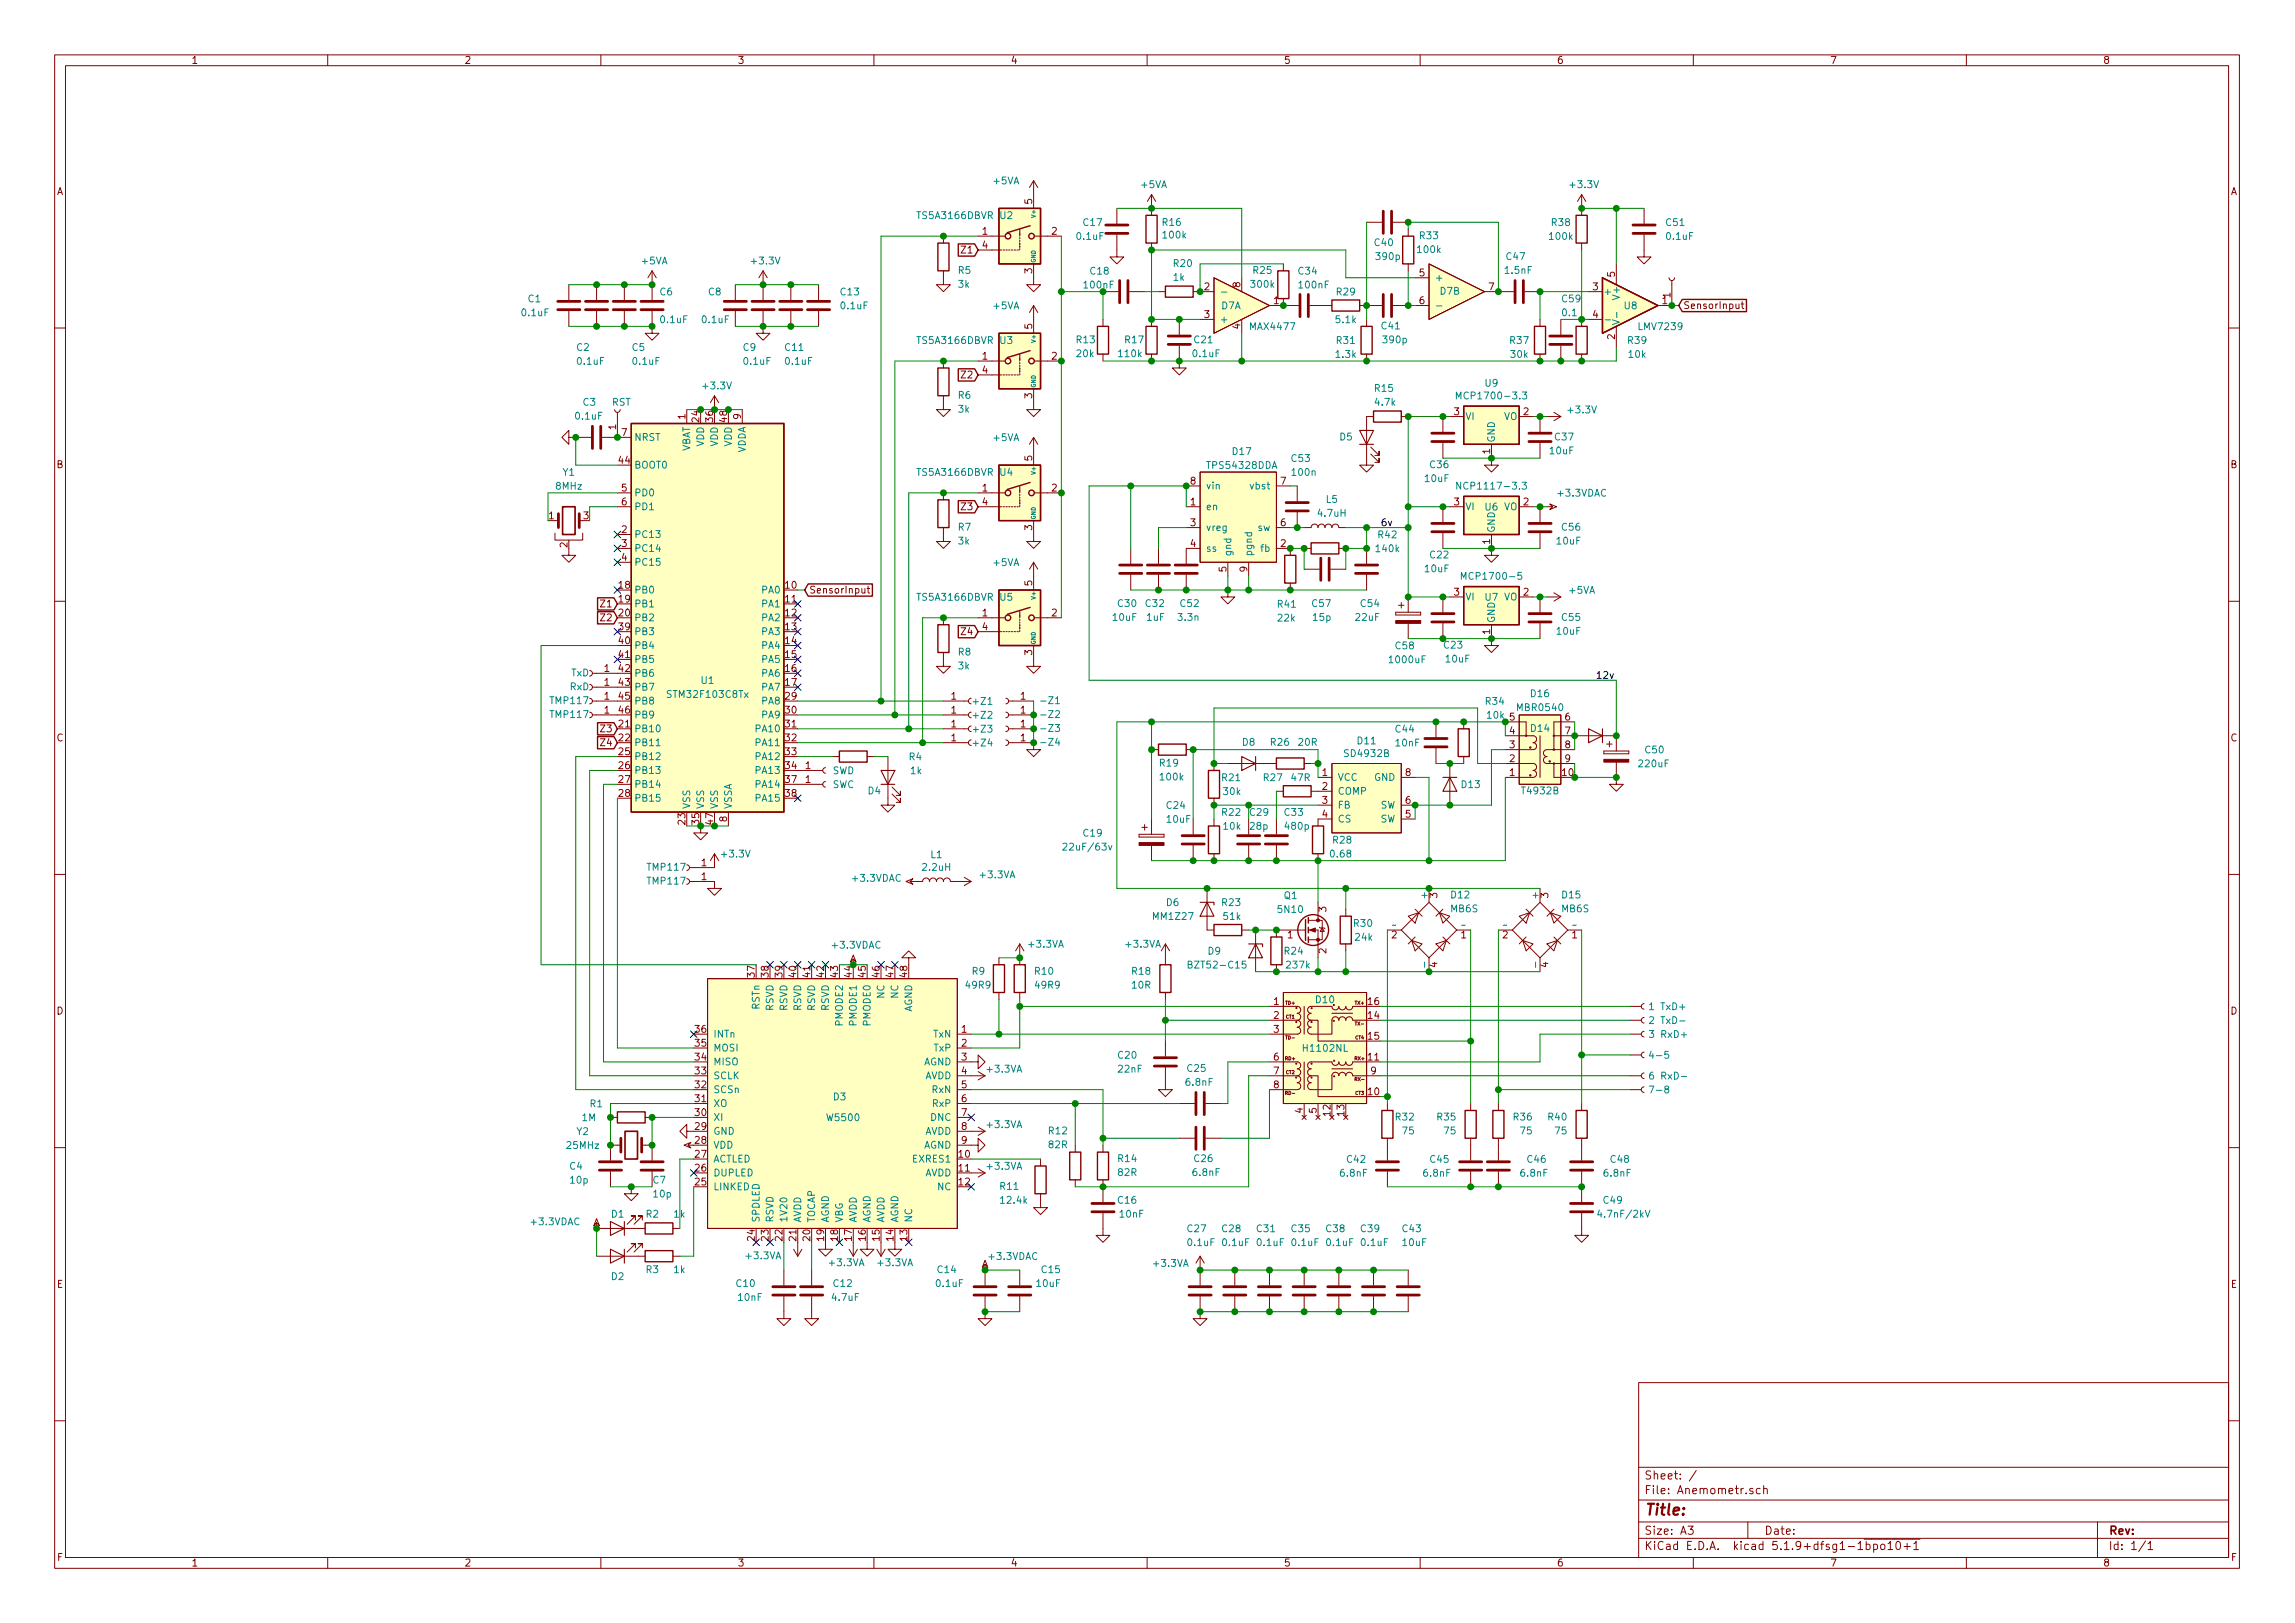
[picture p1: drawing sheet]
<svg xmlns="http://www.w3.org/2000/svg" width="420mm" height="297mm" viewBox="0 0 420 297" stroke-linecap="round" stroke-linejoin="round" font-family="sans-serif">
<defs><g id="words">
<text font-size="2.8" fill="#840000" x="301" y="277.3">Title:</text>
<g font-size="2.1" fill="#840000">
<text x="301" y="273.5">File: Anemometr.sch</text>
<text x="301" y="270.8">Sheet: /</text>
<text x="301" y="280.9">Size: A3</text>
<text x="323" y="280.9">Date:</text>
<text x="386" y="280.9">Rev:</text>
<text x="301" y="283.7">KiCad E.D.A. kicad 5.1.9+dfsg1-1bpo10+1</text>
<text x="386" y="283.7">Id: 1/1</text>
</g>
<g font-size="1.8" fill="#840000">
<text x="35" y="11.7">1</text>
<text x="85" y="11.7">2</text>
<text x="135" y="11.7">3</text>
<text x="185" y="11.7">4</text>
<text x="235" y="11.7">5</text>
<text x="285" y="11.7">6</text>
<text x="335" y="11.7">7</text>
<text x="385" y="11.7">8</text>
<text x="10.4" y="35.7">A</text>
<text x="408.4" y="35.7">A</text>
<text x="189" y="37.3" transform="rotate(-90 189 37.3)">5</text>
<text x="176.2" y="46.4">Z1</text>
<text x="179.9" y="43">1</text>
<text x="179.9" y="45.5">4</text>
<text x="192.6" y="43">2</text>
<text x="189" y="50" transform="rotate(-90 189 50)">3</text>
<text x="220.5" y="53.1">2</text>
<text x="227.1" y="52.6" transform="rotate(-90 227.1 52.6)">8</text>
<text x="259.9" y="50.6">5</text>
<text x="272.6" y="53.1">7</text>
<text x="291.6" y="53.1">3</text>
<text x="295.7" y="50.7" transform="rotate(-90 295.7 50.7)">5</text>
<text x="220.5" y="58.2">3</text>
<text x="233.2" y="55.7">1</text>
<text x="259.9" y="55.7">6</text>
<text x="291.6" y="58.2">4</text>
<text x="304.3" y="55.7">1</text>
<text x="305.8" y="54.5" transform="rotate(-90 305.8 54.5)">1</text>
<text x="308.1" y="56.6">SensorInput</text>
<text x="179.9" y="65.8">1</text>
<text x="189" y="60.2" transform="rotate(-90 189 60.2)">5</text>
<text x="192.6" y="65.8">2</text>
<text x="227.1" y="60.2" transform="rotate(-90 227.1 60.2)">4</text>
<text x="295.7" y="62.1" transform="rotate(-90 295.7 62.1)">2</text>
<text x="176.2" y="69.3">Z2</text>
<text x="179.9" y="68.4">4</text>
<text x="125.5" y="76.7" transform="rotate(-90 125.5 76.7)">1</text>
<text x="128" y="77.2" transform="rotate(-90 128 77.2)">24</text>
<text x="130.6" y="77.2" transform="rotate(-90 130.6 77.2)">36</text>
<text x="133.1" y="77.2" transform="rotate(-90 133.1 77.2)">48</text>
<text x="135.6" y="76.7" transform="rotate(-90 135.6 76.7)">9</text>
<text x="189" y="72.9" transform="rotate(-90 189 72.9)">3</text>
<text x="266.2" y="76">3</text>
<text x="278.9" y="76">2</text>
<text x="112.8" y="78.6" transform="rotate(-90 112.8 78.6)">1</text>
<text x="113.8" y="79.8">7</text>
<text x="272.8" y="83.1" transform="rotate(-90 272.8 83.1)">1</text>
<text x="10.4" y="85.7">B</text>
<text x="113.3" y="84.9">44</text>
<text x="113.8" y="90">5</text>
<text x="179.9" y="90">1</text>
<text x="189" y="84.3" transform="rotate(-90 189 84.3)">5</text>
<text x="192.6" y="90">2</text>
<text x="218" y="88.7">8</text>
<text x="234.5" y="88.7">7</text>
<text x="408.4" y="85.7">B</text>
<text x="100.5" y="95">1</text>
<text x="106.8" y="95">3</text>
<text x="113.8" y="92.5">6</text>
<text x="176.2" y="93.4">Z3</text>
<text x="179.9" y="92.5">4</text>
<text x="218" y="92.5">1</text>
<text x="266.2" y="92.5">3</text>
<text x="278.9" y="92.5">2</text>
<text x="103.9" y="100.2" transform="rotate(-90 103.9 100.2)">2</text>
<text x="113.8" y="97.6">2</text>
<text x="113.8" y="100.1">3</text>
<text x="189" y="97" transform="rotate(-90 189 97)">3</text>
<text x="218" y="96.3">3</text>
<text x="218" y="100.1">4</text>
<text x="234.5" y="100.1">2</text>
<text x="234.5" y="96.3">6</text>
<text x="272.8" y="99.6" transform="rotate(-90 272.8 99.6)">1</text>
<text x="113.3" y="107.7">18</text>
<text x="113.8" y="102.7">4</text>
<text x="143.8" y="107.7">10</text>
<text x="189" y="107.2" transform="rotate(-90 189 107.2)">5</text>
<text x="224.5" y="104.7" transform="rotate(-90 224.5 104.7)">5</text>
<text x="228.3" y="104.7" transform="rotate(-90 228.3 104.7)">9</text>
<text x="110.2" y="111.2">Z1</text>
<text x="110.2" y="113.7">Z2</text>
<text x="113.3" y="110.3">19</text>
<text x="113.3" y="112.8">20</text>
<text x="143.8" y="110.3">11</text>
<text x="143.8" y="112.8">12</text>
<text x="148.1" y="108.6">SensorInput</text>
<text x="179.9" y="112.8">1</text>
<text x="192.6" y="112.8">2</text>
<text x="266.2" y="109">3</text>
<text x="278.9" y="109">2</text>
<text x="113.3" y="115.4">39</text>
<text x="113.3" y="117.9">40</text>
<text x="143.8" y="115.4">13</text>
<text x="143.8" y="117.9">14</text>
<text x="176.2" y="116.2">Z4</text>
<text x="179.9" y="115.4">4</text>
<text x="189" y="119.9" transform="rotate(-90 189 119.9)">3</text>
<text x="272.8" y="116.1" transform="rotate(-90 272.8 116.1)">1</text>
<text x="110.6" y="123">1</text>
<text x="110.6" y="125.5">1</text>
<text x="113.3" y="120.4">41</text>
<text x="113.3" y="123">42</text>
<text x="113.3" y="125.5">43</text>
<text x="143.8" y="120.4">15</text>
<text x="143.8" y="123">16</text>
<text x="143.8" y="125.5">17</text>
<text x="110.6" y="130.6">1</text>
<text x="110.6" y="128.1">1</text>
<text x="113.3" y="128.1">45</text>
<text x="113.3" y="130.6">46</text>
<text x="143.8" y="128.1">29</text>
<text x="143.8" y="130.6">30</text>
<text x="174.1" y="130.6">1</text>
<text x="174.1" y="128.1">1</text>
<text x="186.8" y="130.6">1</text>
<text x="186.8" y="128.1">1</text>
<text x="272.3" y="131.5">10k 5</text>
<text x="286.5" y="131.9">6</text>
<text x="10.4" y="135.7">C</text>
<text x="110.2" y="134">Z3</text>
<text x="110.2" y="136.6">Z4</text>
<text x="113.3" y="133.1">21</text>
<text x="113.3" y="135.7">22</text>
<text x="143.8" y="133.1">31</text>
<text x="143.8" y="135.7">32</text>
<text x="174.1" y="133.1">1</text>
<text x="174.1" y="135.7">1</text>
<text x="186.8" y="135.7">1</text>
<text x="186.8" y="133.1">1</text>
<text x="276.4" y="136.9">3</text>
<text x="276.4" y="134.4">4</text>
<text x="286.5" y="134.4">7</text>
<text x="286.5" y="136.9">8</text>
<text x="408.4" y="135.7">C</text>
<text x="113.3" y="138.2">25</text>
<text x="113.3" y="140.8">26</text>
<text x="113.3" y="143.3">27</text>
<text x="143.8" y="138.2">33</text>
<text x="143.8" y="140.8">34</text>
<text x="143.8" y="143.3">37</text>
<text x="147.5" y="143.3">1</text>
<text x="147.5" y="140.8">1</text>
<text x="242.1" y="142">1</text>
<text x="257.3" y="142">8</text>
<text x="276.4" y="142">1</text>
<text x="276.4" y="139.5">2</text>
<text x="286.1" y="142">10</text>
<text x="286.5" y="139.5">9</text>
<text x="113.3" y="145.8">28</text>
<text x="143.8" y="145.8">38</text>
<text x="242.1" y="144.6">2</text>
<text x="242.1" y="147.1">3</text>
<text x="242.1" y="149.6">4</text>
<text x="257.3" y="149.6">5</text>
<text x="257.3" y="147.1">6</text>
<text x="125.5" y="150.9" transform="rotate(-90 125.5 150.9)">23</text>
<text x="128" y="150.9" transform="rotate(-90 128 150.9)">35</text>
<text x="130.6" y="150.9" transform="rotate(-90 130.6 150.9)">47</text>
<text x="133.1" y="150.4" transform="rotate(-90 133.1 150.4)">8</text>
<text x="128.4" y="161.1">1</text>
<text x="128.4" y="158.5">1</text>
<text x="242.8" y="166.9" transform="rotate(-90 242.8 166.9)">3</text>
<text x="263.1" y="164.3" transform="rotate(-90 263.1 164.3)">3</text>
<text x="283.5" y="164.3" transform="rotate(-90 283.5 164.3)">3</text>
<text x="235.7" y="171.7">1</text>
<text x="254.8" y="171.7">2</text>
<text x="267.5" y="171.7">1</text>
<text x="275.1" y="171.7">2</text>
<text x="287.8" y="171.7">1</text>
<text x="138.2" y="178.8" transform="rotate(-90 138.2 178.8)">37</text>
<text x="140.7" y="178.8" transform="rotate(-90 140.7 178.8)">38</text>
<text x="143.3" y="178.8" transform="rotate(-90 143.3 178.8)">39</text>
<text x="145.8" y="178.8" transform="rotate(-90 145.8 178.8)">40</text>
<text x="148.3" y="178.8" transform="rotate(-90 148.3 178.8)">41</text>
<text x="150.9" y="178.8" transform="rotate(-90 150.9 178.8)">42</text>
<text x="153.4" y="178.8" transform="rotate(-90 153.4 178.8)">43</text>
<text x="156" y="178.8" transform="rotate(-90 156 178.8)">44</text>
<text x="158.5" y="178.8" transform="rotate(-90 158.5 178.8)">45</text>
<text x="161" y="178.8" transform="rotate(-90 161 178.8)">46</text>
<text x="163.6" y="178.8" transform="rotate(-90 163.6 178.8)">47</text>
<text x="166.1" y="178.8" transform="rotate(-90 166.1 178.8)">48</text>
<text x="242.8" y="174.5" transform="rotate(-90 242.8 174.5)">2</text>
<text x="263.1" y="177" transform="rotate(-90 263.1 177)">4</text>
<text x="283.5" y="177" transform="rotate(-90 283.5 177)">4</text>
<text x="10.4" y="185.7">D</text>
<text x="233.2" y="183.9">1</text>
<text x="250.5" y="183.9">16</text>
<text x="408.4" y="185.7">D</text>
<text x="127.3" y="191.6">35</text>
<text x="127.3" y="189">36</text>
<text x="176" y="189">1</text>
<text x="176" y="191.6">2</text>
<text x="233.2" y="186.5">2</text>
<text x="233.2" y="189">3</text>
<text x="250.5" y="186.5">14</text>
<text x="250.5" y="190.3">15</text>
<text x="127.3" y="196.6">33</text>
<text x="127.3" y="194.1">34</text>
<text x="176" y="194.1">3</text>
<text x="176" y="196.6">4</text>
<text x="233.2" y="194.1">6</text>
<text x="233.2" y="196.6">7</text>
<text x="250.5" y="194.1">11</text>
<text x="251" y="196.6">9</text>
<text x="127.3" y="201.7">31</text>
<text x="127.3" y="199.2">32</text>
<text x="176" y="199.2">5</text>
<text x="176" y="201.7">6</text>
<text x="233.2" y="199.2">8</text>
<text x="238.5" y="203.7" transform="rotate(-90 238.5 203.7)">4</text>
<text x="241" y="203.7" transform="rotate(-90 241 203.7)">5</text>
<text x="250.5" y="200.4">10</text>
<text x="127.3" y="209.3">28</text>
<text x="127.3" y="206.8">29</text>
<text x="127.3" y="204.3">30</text>
<text x="176" y="204.3">7</text>
<text x="176" y="206.8">8</text>
<text x="176" y="209.3">9</text>
<text x="243.6" y="204.2" transform="rotate(-90 243.6 204.2)">12</text>
<text x="246.1" y="204.2" transform="rotate(-90 246.1 204.2)">13</text>
<text x="127.3" y="214.4">26</text>
<text x="127.3" y="211.9">27</text>
<text x="175.6" y="211.9">10</text>
<text x="175.6" y="214.4">11</text>
<text x="127.3" y="217">25</text>
<text x="175.6" y="217">12</text>
<text x="138.2" y="227.1" transform="rotate(-90 138.2 227.1)">24</text>
<text x="140.7" y="227.1" transform="rotate(-90 140.7 227.1)">23</text>
<text x="143.3" y="227.1" transform="rotate(-90 143.3 227.1)">22</text>
<text x="145.8" y="227.1" transform="rotate(-90 145.8 227.1)">21</text>
<text x="148.3" y="227.1" transform="rotate(-90 148.3 227.1)">20</text>
<text x="150.9" y="227.1" transform="rotate(-90 150.9 227.1)">19</text>
<text x="153.4" y="227.1" transform="rotate(-90 153.4 227.1)">18</text>
<text x="156" y="227.1" transform="rotate(-90 156 227.1)">17</text>
<text x="158.5" y="227.1" transform="rotate(-90 158.5 227.1)">16</text>
<text x="161" y="227.1" transform="rotate(-90 161 227.1)">15</text>
<text x="163.6" y="227.1" transform="rotate(-90 163.6 227.1)">14</text>
<text x="166.1" y="227.1" transform="rotate(-90 166.1 227.1)">13</text>
<text x="10.4" y="235.7">E</text>
<text x="408.4" y="235.7">E</text>
<text x="10.5" y="285.7">F</text>
<text x="35" y="286.7">1</text>
<text x="85" y="286.7">2</text>
<text x="135" y="286.7">3</text>
<text x="185" y="286.7">4</text>
<text x="235" y="286.7">5</text>
<text x="285" y="286.7">6</text>
<text x="335" y="286.7">7</text>
<text x="385" y="286.7">8</text>
<text x="408.5" y="285.7">F</text>
</g>
<g font-size="1.8" fill="#008484">
<text x="181.9" y="33.7">+5VA</text>
<text x="209" y="34.4">+5VA</text>
<text x="287.6" y="34.4">+3.3V</text>
<text x="168.1" y="40.1">TS5A3166DBVR</text>
<text x="183.1" y="40.1">U2</text>
<text x="198.4" y="41.4">C17</text>
<text x="212.9" y="41.3">R16</text>
<text x="284.1" y="41.4">R38</text>
<text x="305.1" y="41.4">C51</text>
<text x="197.2" y="43.9">0.1uF</text>
<text x="213" y="43.6">100k</text>
<text x="251.7" y="45">C40</text>
<text x="252.1" y="47.6">390p</text>
<text x="259.6" y="46.3">100k</text>
<text x="260" y="43.8">R33</text>
<text x="275.8" y="47.6">C47</text>
<text x="283.8" y="43.9">100k</text>
<text x="305.2" y="43.9">0.1uF</text>
<text x="117.5" y="48.4">+5VA</text>
<text x="137.7" y="48.4">+3.3V</text>
<text x="175.5" y="50.1">R5</text>
<text x="175.5" y="52.7">3k</text>
<text x="198.6" y="52.8">100nF</text>
<text x="199.7" y="50.3">C18</text>
<text x="214.9" y="51.4">1k</text>
<text x="214.9" y="48.9">R20</text>
<text x="229.2" y="52.7">300k</text>
<text x="229.5" y="50.1">R25</text>
<text x="237.8" y="50.3">C34</text>
<text x="237.9" y="52.8">100nF</text>
<text x="262.6" y="51.5">+</text>
<text x="263.7" y="53.9">D7B</text>
<text x="275.6" y="50.1">1.5nF</text>
<text x="95.6" y="57.9">0.1uF</text>
<text x="96.7" y="55.3">C1</text>
<text x="120.9" y="54.1">C6</text>
<text x="121" y="59.1">0.1uF</text>
<text x="128.7" y="59.1">0.1uF</text>
<text x="129.7" y="54.1">C8</text>
<text x="153.9" y="54.1">C13</text>
<text x="154.1" y="56.6">0.1uF</text>
<text x="181.9" y="56.6">+5VA</text>
<text x="223.3" y="59.1">+</text>
<text x="223.6" y="56.6">D7A</text>
<text x="244.7" y="59.1">5.1k</text>
<text x="244.8" y="54.1">R29</text>
<text x="286" y="55.3">C59</text>
<text x="286.1" y="57.9">0.1</text>
<text x="293.5" y="54">+</text>
<text x="296.5" y="54.4" transform="rotate(-90 296.5 54.4)">V+</text>
<text x="297.4" y="56.6">U8</text>
<text x="105.6" y="64.2">C2</text>
<text x="115.8" y="64.2">C5</text>
<text x="136.1" y="64.2">C9</text>
<text x="143.8" y="64.2">C11</text>
<text x="168.1" y="63">TS5A3166DBVR</text>
<text x="183.1" y="63">U3</text>
<text x="197.1" y="62.8">R13</text>
<text x="197.2" y="65.4">20k</text>
<text x="204.9" y="65.4">110k</text>
<text x="206" y="62.8">R17</text>
<text x="218.5" y="65.4">0.1uF</text>
<text x="218.7" y="62.8">C21</text>
<text x="229" y="60.4">MAX4477</text>
<text x="244.7" y="65.5">1.3k</text>
<text x="244.8" y="63">R31</text>
<text x="253" y="60.3">C41</text>
<text x="253.3" y="62.8">390p</text>
<text x="276.5" y="63">R37</text>
<text x="276.7" y="65.5">30k</text>
<text x="298.1" y="63">R39</text>
<text x="298.2" y="65.5">10k</text>
<text x="300.2" y="60.4">LMV7239</text>
<text x="105.8" y="66.8">0.1uF</text>
<text x="116" y="66.8">0.1uF</text>
<text x="128.9" y="71.3">+3.3V</text>
<text x="136.3" y="66.8">0.1uF</text>
<text x="143.9" y="66.8">0.1uF</text>
<text x="251.7" y="71.7">R15</text>
<text x="271.9" y="70.8">U9</text>
<text x="105.5" y="76.8">0.1uF</text>
<text x="106.8" y="74.3">C3</text>
<text x="112" y="74.3">RST</text>
<text x="175.5" y="73">R6</text>
<text x="175.5" y="75.5">3k</text>
<text x="251.8" y="74.3">4.7k</text>
<text x="267.6" y="73.1">MCP1700-3.3</text>
<text x="268.2" y="76.9">VI</text>
<text x="275.3" y="76.9">VO</text>
<text x="287.2" y="75.7">+3.3V</text>
<text x="116.1" y="80.7">NRST</text>
<text x="126.4" y="82.8" transform="rotate(-90 126.4 82.8)">VBAT</text>
<text x="128.9" y="81.7" transform="rotate(-90 128.9 81.7)">VDD</text>
<text x="131.4" y="81.7" transform="rotate(-90 131.4 81.7)">VDD</text>
<text x="134" y="81.7" transform="rotate(-90 134 81.7)">VDD</text>
<text x="136.5" y="83" transform="rotate(-90 136.5 83)">VDDA</text>
<text x="181.9" y="80.7">+5VA</text>
<text x="225.7" y="83.3">D17</text>
<text x="245.3" y="80.6">D5</text>
<text x="273.7" y="81.1" transform="rotate(-90 273.7 81.1)">GND</text>
<text x="283.8" y="83.1">10uF</text>
<text x="284.7" y="80.6">C37</text>
<text x="101.8" y="89.6">8MHz</text>
<text x="103.1" y="87.1">Y1</text>
<text x="116.1" y="85.8">BOOT0</text>
<text x="168.1" y="87.1">TS5A3166DBVR</text>
<text x="183.1" y="87.1">U4</text>
<text x="220.7" y="89.6">vin</text>
<text x="221.2" y="85.8">TPS54328DDA</text>
<text x="229" y="89.6">vbst</text>
<text x="236.5" y="84.5">C53</text>
<text x="236.7" y="87.1">100n</text>
<text x="261" y="88.2">10uF</text>
<text x="261.9" y="85.7">C36</text>
<text x="267.7" y="89.6">NCP1117-3.3</text>
<text x="116.1" y="90.8">PD0</text>
<text x="116.1" y="93.4">PD1</text>
<text x="220.7" y="93.4">en</text>
<text x="241.4" y="94.6">4.7uH</text>
<text x="242.8" y="92">L5</text>
<text x="268.2" y="93.4">VI</text>
<text x="271.9" y="93.4">U6 VO</text>
<text x="285.3" y="90.9">+3.3VDAC</text>
<text x="116.1" y="98.5">PC13</text>
<text x="116.1" y="101">PC14</text>
<text x="175.5" y="97.1">R7</text>
<text x="175.5" y="99.7">3k</text>
<text x="220.7" y="97.2">vreg</text>
<text x="220.7" y="101">ss</text>
<text x="225.4" y="101.9" transform="rotate(-90 225.4 101.9)">gnd</text>
<text x="229.2" y="101.9" transform="rotate(-90 229.2 101.9)">pgnd</text>
<text x="230.3" y="97.2">sw</text>
<text x="231" y="101">fb</text>
<text x="252" y="101.1">140k</text>
<text x="252.4" y="98.5">R42</text>
<text x="273.7" y="97.6" transform="rotate(-90 273.7 97.6)">GND</text>
<text x="285.1" y="99.7">10uF</text>
<text x="286" y="97.1">C56</text>
<text x="116.1" y="103.5">PC15</text>
<text x="181.9" y="103.6">+5VA</text>
<text x="261" y="104.7">10uF</text>
<text x="261.9" y="102.2">C22</text>
<text x="268.3" y="106.1">MCP1700-5</text>
<text x="116.1" y="108.6">PB0</text>
<text x="116.1" y="111.2">PB1</text>
<text x="116.1" y="113.7">PB2</text>
<text x="139.6" y="108.6">PA0</text>
<text x="139.6" y="111.2">PA1</text>
<text x="139.6" y="113.7">PA2</text>
<text x="168.1" y="109.9">TS5A3166DBVR</text>
<text x="183.1" y="109.9">U5</text>
<text x="203.8" y="113.6">10uF</text>
<text x="204.7" y="111.1">C30</text>
<text x="209.8" y="111.1">C32</text>
<text x="210" y="113.6">1uF</text>
<text x="215.8" y="113.6">3.3n</text>
<text x="216.2" y="111.1">C52</text>
<text x="234" y="111.2">R41</text>
<text x="234" y="113.8">22k</text>
<text x="240.3" y="111.1">C57</text>
<text x="240.5" y="113.6">15p</text>
<text x="248.3" y="113.6">22uF</text>
<text x="249.2" y="111.1">C54</text>
<text x="268.2" y="109.9">VI</text>
<text x="271.9" y="109.9">U7 VO</text>
<text x="286" y="113.6">C55</text>
<text x="287.3" y="108.7">+5VA</text>
<text x="116.1" y="116.2">PB3</text>
<text x="116.1" y="118.8">PB4</text>
<text x="139.6" y="116.2">PA3</text>
<text x="139.6" y="118.8">PA4</text>
<text x="175.5" y="120">R8</text>
<text x="255.5" y="118.8">C58</text>
<text x="264.4" y="118.7">C23</text>
<text x="273.7" y="114.1" transform="rotate(-90 273.7 114.1)">GND</text>
<text x="285.1" y="116.2">10uF</text>
<text x="104.5" y="123.8">TxD</text>
<text x="116.1" y="121.3">PB5</text>
<text x="116.1" y="123.9">PB6</text>
<text x="128.4" y="125.2">U1</text>
<text x="139.6" y="121.3">PA5</text>
<text x="139.6" y="123.9">PA6</text>
<text x="175.5" y="122.5">3k</text>
<text x="254.6" y="121.4">1000uF</text>
<text x="264.8" y="121.2">10uF</text>
<text x="100.9" y="131.4">TMP117</text>
<text x="100.9" y="128.9">TMP117</text>
<text x="104.3" y="126.3">RxD</text>
<text x="116.1" y="126.4">PB7</text>
<text x="116.1" y="128.9">PB8</text>
<text x="116.1" y="131.5">PB9</text>
<text x="122.5" y="127.7">STM32F103C8Tx</text>
<text x="139.6" y="126.4">PA7</text>
<text x="139.6" y="128.9">PA8</text>
<text x="139.6" y="131.5">PA9</text>
<text x="178.3" y="131.5">+Z2</text>
<text x="178.3" y="129">+Z1</text>
<text x="190.9" y="131.4">-Z2</text>
<text x="190.9" y="128.9">-Z1</text>
<text x="272" y="129">R34</text>
<text x="278" y="130.1">MBR0540</text>
<text x="280.3" y="127.6">D16</text>
<text x="116.1" y="134">PB10</text>
<text x="116.1" y="136.6">PB11</text>
<text x="138.6" y="134">PA10</text>
<text x="138.6" y="136.6">PA11</text>
<text x="178.3" y="134.1">+Z3</text>
<text x="178.3" y="136.6">+Z4</text>
<text x="190.9" y="136.5">-Z4</text>
<text x="190.9" y="133.9">-Z3</text>
<text x="227.5" y="136.5">D8</text>
<text x="232.7" y="136.5">R26</text>
<text x="237.8" y="136.5">20R</text>
<text x="248.6" y="136.2">D11</text>
<text x="255.5" y="134.1">C44</text>
<text x="255.6" y="136.6">10nF</text>
<text x="280.3" y="133.9">D14</text>
<text x="301.3" y="137.9">C50</text>
<text x="116.1" y="139.1">PB12</text>
<text x="116.1" y="141.6">PB13</text>
<text x="138.6" y="139.1">PA12</text>
<text x="138.6" y="141.6">PA13</text>
<text x="152.4" y="141.7">SWD</text>
<text x="166.5" y="139.2">R4</text>
<text x="166.8" y="141.7">1k</text>
<text x="212.4" y="140.3">R19</text>
<text x="212.5" y="142.8">100k</text>
<text x="223.8" y="143">R21</text>
<text x="231.4" y="143">R27</text>
<text x="236.5" y="143">47R</text>
<text x="244.9" y="142.9">VCC</text>
<text x="246.4" y="138.5">SD4932B</text>
<text x="251.6" y="142.9">GND</text>
<text x="300.2" y="140.4">220uF</text>
<text x="116.1" y="144.2">PB14</text>
<text x="116.1" y="146.7">PB15</text>
<text x="126.4" y="148.1" transform="rotate(-90 126.4 148.1)">VSS</text>
<text x="128.9" y="148.1" transform="rotate(-90 128.9 148.1)">VSS</text>
<text x="131.4" y="148.1" transform="rotate(-90 131.4 148.1)">VSS</text>
<text x="134" y="148.1" transform="rotate(-90 134 148.1)">VSSA</text>
<text x="138.6" y="144.2">PA14</text>
<text x="138.6" y="146.7">PA15</text>
<text x="152.4" y="144.2">SWC</text>
<text x="159" y="145.4">D4</text>
<text x="213.6" y="148">C24</text>
<text x="223.8" y="149.3">R22</text>
<text x="224.1" y="145.5">30k</text>
<text x="228.9" y="149.3">C29</text>
<text x="235.2" y="149.3">C33</text>
<text x="244.9" y="145.5">COMP</text>
<text x="244.9" y="148">FB</text>
<text x="252.7" y="148">SW</text>
<text x="267.6" y="144.2">D13</text>
<text x="278.8" y="145.4">T4932B</text>
<text x="195.3" y="155.7">22uF/63v</text>
<text x="198.4" y="153.1">C19</text>
<text x="213.7" y="150.6">10uF</text>
<text x="224.1" y="151.9">10k</text>
<text x="228.9" y="151.9">28p</text>
<text x="235.4" y="151.9">480p</text>
<text x="244.1" y="154.4">R28</text>
<text x="244.9" y="150.5">CS</text>
<text x="252.7" y="150.5">SW</text>
<text x="118.7" y="161.9">TMP117</text>
<text x="118.7" y="159.3">TMP117</text>
<text x="132.3" y="156.9">+3.3V</text>
<text x="156.2" y="161.4">+3.3VDAC</text>
<text x="169" y="159.4">2.2uH</text>
<text x="170.4" y="157.1">L1</text>
<text x="179.6" y="160.7">+3.3VA</text>
<text x="243.7" y="156.9">0.68</text>
<text x="213.6" y="165.8">D6</text>
<text x="223.8" y="165.8">R23</text>
<text x="234.1" y="167.1">5N10</text>
<text x="235.1" y="164.6">Q1</text>
<text x="261.4" y="164.4" transform="rotate(-90 261.4 164.4)">+</text>
<text x="265.6" y="167">MB6S</text>
<text x="265.7" y="164.4">D12</text>
<text x="281.7" y="164.4" transform="rotate(-90 281.7 164.4)">+</text>
<text x="286" y="167">MB6S</text>
<text x="286" y="164.4">D15</text>
<text x="152.5" y="173.6">+3.3VDAC</text>
<text x="188.4" y="173.4">+3.3VA</text>
<text x="206.2" y="173.4">+3.3VA</text>
<text x="211.3" y="168.4">MM1Z27</text>
<text x="224.1" y="168.4">51k</text>
<text x="247.9" y="169.6">R30</text>
<text x="248.2" y="172.2">24k</text>
<text x="178" y="178.4">R9</text>
<text x="189.5" y="178.4">R10</text>
<text x="207.3" y="178.4">R18</text>
<text x="218.2" y="177.3">BZT52-C15</text>
<text x="221.2" y="174.7">D9</text>
<text x="235.2" y="174.7">R24</text>
<text x="235.7" y="177.3">237k</text>
<text x="261.4" y="176.8" transform="rotate(-90 261.4 176.8)">-</text>
<text x="281.7" y="176.8" transform="rotate(-90 281.7 176.8)">-</text>
<text x="139.1" y="184.7" transform="rotate(-90 139.1 184.7)">RSTn</text>
<text x="141.6" y="185" transform="rotate(-90 141.6 185)">RSVD</text>
<text x="144.1" y="185" transform="rotate(-90 144.1 185)">RSVD</text>
<text x="146.7" y="185" transform="rotate(-90 146.7 185)">RSVD</text>
<text x="149.2" y="185" transform="rotate(-90 149.2 185)">RSVD</text>
<text x="151.8" y="185" transform="rotate(-90 151.8 185)">RSVD</text>
<text x="161.9" y="182.7" transform="rotate(-90 161.9 182.7)">NC</text>
<text x="164.5" y="182.7" transform="rotate(-90 164.5 182.7)">NC</text>
<text x="167" y="185.3" transform="rotate(-90 167 185.3)">AGND</text>
<text x="176.9" y="180.9">49R9</text>
<text x="189.6" y="180.9">49R9</text>
<text x="207.3" y="180.9">10R</text>
<text x="240.9" y="183.6">D10</text>
<text x="302.4" y="184.9">1 TxD+</text>
<text x="130.6" y="189.9">INTn</text>
<text x="154.3" y="187.6" transform="rotate(-90 154.3 187.6)">PMODE2</text>
<text x="156.8" y="187.6" transform="rotate(-90 156.8 187.6)">PMODE1</text>
<text x="159.4" y="187.6" transform="rotate(-90 159.4 187.6)">PMODE0</text>
<text x="170.9" y="189.9">TxN</text>
<text x="302.4" y="190">3 RxD+</text>
<text x="302.6" y="187.4">2 TxD-</text>
<text x="130.6" y="197.5">SCLK</text>
<text x="130.6" y="195">MISO</text>
<text x="130.6" y="192.4">MOSI</text>
<text x="169" y="195">AGND</text>
<text x="169.2" y="197.5">AVDD</text>
<text x="171" y="192.4">TxP</text>
<text x="180.8" y="196.3">+3.3VA</text>
<text x="204.7" y="193.8">C20</text>
<text x="204.8" y="196.3">22nF</text>
<text x="217.4" y="196.2">C25</text>
<text x="238.8" y="192.5">H1102NL</text>
<text x="302.5" y="193.8">4-5</text>
<text x="302.6" y="197.6">6 RxD-</text>
<text x="108.1" y="202.7">R1</text>
<text x="130.6" y="202.6">XO</text>
<text x="130.6" y="200.1">SCSn</text>
<text x="152.6" y="201.4">D3</text>
<text x="170.7" y="200.1">RxN</text>
<text x="170.8" y="202.6">RxP</text>
<text x="217.2" y="198.7">6.8nF</text>
<text x="302.5" y="200.1">7-8</text>
<text x="105.6" y="207.7">Y2</text>
<text x="106.6" y="205.2">1M</text>
<text x="130.6" y="207.7">GND</text>
<text x="130.6" y="205.1">XI</text>
<text x="151.6" y="205.2">W5500</text>
<text x="169.2" y="207.7">AVDD</text>
<text x="170.4" y="205.1">DNC</text>
<text x="180.8" y="206.5">+3.3VA</text>
<text x="192" y="207.6">R12</text>
<text x="255.5" y="205.1">R32</text>
<text x="256.8" y="207.6">75</text>
<text x="263.2" y="205.1">R35</text>
<text x="264.5" y="207.6">75</text>
<text x="277.1" y="205.1">R36</text>
<text x="278.4" y="207.6">75</text>
<text x="283.5" y="205.1">R40</text>
<text x="284.8" y="207.6">75</text>
<text x="103.9" y="210.3">25MHz</text>
<text x="104.3" y="214.1">C4</text>
<text x="130.6" y="215.3">DUPLED</text>
<text x="130.6" y="212.8">ACTLED</text>
<text x="130.6" y="210.2">VDD</text>
<text x="167.3" y="212.8">EXRES1</text>
<text x="169" y="210.2">AGND</text>
<text x="169.2" y="215.3">AVDD</text>
<text x="180.8" y="214.1">+3.3VA</text>
<text x="192" y="210.1">82R</text>
<text x="204.7" y="212.7">R14</text>
<text x="204.7" y="215.2">82R</text>
<text x="218.5" y="215.2">6.8nF</text>
<text x="218.7" y="212.7">C26</text>
<text x="245.5" y="215.4">6.8nF</text>
<text x="246.7" y="212.8">C42</text>
<text x="260.7" y="215.4">6.8nF</text>
<text x="261.9" y="212.8">C45</text>
<text x="278.5" y="215.4">6.8nF</text>
<text x="279.7" y="212.8">C46</text>
<text x="293.8" y="215.4">6.8nF</text>
<text x="294.9" y="212.8">C48</text>
<text x="104.5" y="216.6">10p</text>
<text x="119.6" y="216.6">C7</text>
<text x="119.7" y="219.2">10p</text>
<text x="130.6" y="217.8">LINKED</text>
<text x="171.7" y="217.8">NC</text>
<text x="183.2" y="217.8">R11</text>
<text x="183.4" y="220.3">12.4k</text>
<text x="204.7" y="220.3">C16</text>
<text x="293.6" y="220.3">C49</text>
<text x="97.4" y="224.2">+3.3VDAC</text>
<text x="112" y="222.8">D1</text>
<text x="118.3" y="222.8">R2</text>
<text x="123.4" y="222.8">1k</text>
<text x="139.1" y="223.8" transform="rotate(-90 139.1 223.8)">SPDLED</text>
<text x="141.6" y="223.8" transform="rotate(-90 141.6 223.8)">RSVD</text>
<text x="144.1" y="223.8" transform="rotate(-90 144.1 223.8)">1V20</text>
<text x="146.7" y="223.8" transform="rotate(-90 146.7 223.8)">AVDD</text>
<text x="149.2" y="223.8" transform="rotate(-90 149.2 223.8)">TOCAP</text>
<text x="151.8" y="223.8" transform="rotate(-90 151.8 223.8)">AGND</text>
<text x="154.3" y="223.8" transform="rotate(-90 154.3 223.8)">VBG</text>
<text x="156.8" y="223.8" transform="rotate(-90 156.8 223.8)">AVDD</text>
<text x="159.4" y="223.8" transform="rotate(-90 159.4 223.8)">AGND</text>
<text x="161.9" y="223.8" transform="rotate(-90 161.9 223.8)">AVDD</text>
<text x="164.5" y="223.8" transform="rotate(-90 164.5 223.8)">AGND</text>
<text x="167" y="223.8" transform="rotate(-90 167 223.8)">NC</text>
<text x="205.1" y="222.8">10nF</text>
<text x="217.4" y="225.5">C27</text>
<text x="223.8" y="225.5">C28</text>
<text x="230.1" y="225.5">C31</text>
<text x="236.5" y="225.5">C35</text>
<text x="242.8" y="225.5">C38</text>
<text x="249.2" y="225.5">C39</text>
<text x="256.8" y="225.5">C43</text>
<text x="293.1" y="222.8">4.7nF/2kV</text>
<text x="118.3" y="233">R3</text>
<text x="123.4" y="233">1k</text>
<text x="136.7" y="230.5">+3.3VA</text>
<text x="151.9" y="231.7">+3.3VA</text>
<text x="160.8" y="231.7">+3.3VA</text>
<text x="171.7" y="233">C14</text>
<text x="181.2" y="230.6">+3.3VDAC</text>
<text x="190.8" y="233">C15</text>
<text x="211.3" y="231.9">+3.3VA</text>
<text x="217.6" y="228.1">0.1uF</text>
<text x="223.9" y="228.1">0.1uF</text>
<text x="230.3" y="228.1">0.1uF</text>
<text x="236.6" y="228.1">0.1uF</text>
<text x="243" y="228.1">0.1uF</text>
<text x="249.3" y="228.1">0.1uF</text>
<text x="256.9" y="228.1">10uF</text>
<text x="112" y="234.3">D2</text>
<text x="134.9" y="235.5">C10</text>
<text x="135.2" y="238.1">10nF</text>
<text x="152.5" y="238.1">4.7uF</text>
<text x="152.7" y="235.5">C12</text>
<text x="171.5" y="235.5">0.1uF</text>
<text x="189.8" y="235.5">10uF</text>
</g>
<g font-size="1.8">
<text x="252.7" y="96.3">6v</text>
<text x="292.1" y="124.2">12v</text>
</g>
<g font-size="1.1" fill="#008484">
<text x="189.6" y="39.6" transform="rotate(-90 189.6 39.6)">V+</text>
<text x="189.6" y="48.2" transform="rotate(-90 189.6 48.2)">GND</text>
<text x="189.6" y="62.4" transform="rotate(-90 189.6 62.4)">V+</text>
<text x="189.6" y="71" transform="rotate(-90 189.6 71)">GND</text>
<text x="189.6" y="86.6" transform="rotate(-90 189.6 86.6)">V+</text>
<text x="189.6" y="95.2" transform="rotate(-90 189.6 95.2)">GND</text>
<text x="189.6" y="109.4" transform="rotate(-90 189.6 109.4)">V+</text>
<text x="189.6" y="118" transform="rotate(-90 189.6 118)">GND</text>
</g>
<g font-size=".8" fill="#840000">
<text x="235.4" y="183.9">TD+</text>
<text x="248.1" y="183.9">TX+</text>
<text x="235.4" y="186.4">CT1</text>
<text x="235.5" y="190.2">TD-</text>
<text x="248.1" y="190.2">CT4</text>
<text x="248.2" y="187.7">TX-</text>
<text x="235.4" y="194">RD+</text>
<text x="235.4" y="196.6">CT2</text>
<text x="248.1" y="194">RX+</text>
<text x="248.2" y="197.9">RX-</text>
<text x="235.5" y="200.4">RD-</text>
<text x="248.1" y="200.4">CT3</text>
</g>
</g></defs>
<g fill="none" stroke="#840000" stroke-width=".18">
<path d="M10 10h400v277h-400zM12 12h396v273.1h-396zM60 10v2M110 10v2M160 10v2M210 10v2M260 10v2M310 10v2M360 10v2M189.2 33.1v5M189.2 33.1l-.7 1.2M189.2 33.1l.8 1.2"/>
<path d="M204.5 38.1v2.8M210.8 35.6l-.7 1.3M210.8 35.6v3.8M210.8 35.6l.8 1.3M289.6 35.6v3.8M289.6 35.6l-.8 1.3M289.6 35.6l.7 1.3M301 38.1v2.8M104.1 52.1v2.8M104.1 56.9v2.8M109.2 52.1v2.8M109.2 56.9v2.8"/>
<path d="M114.3 52.1v2.8M114.3 56.9v2.8M119.4 56.9v4.1h1.2l-1.2 1.3-1.3-1.3h1.3M119.4 49.6v5.3M119.4 49.6l-.8 1.2M119.4 49.6l.7 1.2M134.6 52.1v2.8M134.6 56.9v2.8M139.7 56.9v4.1h1.3l-1.3 1.3-1.3-1.3h1.3M139.7 49.6l-.8 1.2M139.7 49.6v5.3M139.7 49.6l.8 1.2"/>
<path d="M144.8 52.1v2.8M144.8 56.9v2.8M149.9 52.1v2.8M149.9 56.9v2.8M172.7 49.6v2.5h1.3l-1.3 1.3-1.3-1.3h1.3M172.7 43.2v1.3M179.1 45.8h4.3M179.1 43.2h4.8M183.6 45.8h.3M184.1 45.8h.3M184.7 45.8h.2M185.2 45.8h.2"/>
<path d="M185.7 45.8h.2M186.2 45.8h.2M186.7 41.9v1.3M186.7 43.5v.2M186.7 44v.2M186.7 44.5v.2M186.7 45v.2M186.7 45.5v.3M189.2 48.3v3.8h1.3l-1.3 1.3-1.2-1.3h1.2M189.2 55.9v5.1M189.2 55.9l-.7 1.3M189.2 55.9l.8 1.3"/>
<path d="M189.5 43.2h4.8M201.9 58.5v1.2M201.9 53.4h2.8M204.5 43v4h1.2l-1.2 1.3-1.3-1.3h1.3M206.8 53.4h2.7M210.8 44.5v1.3M210.8 58.5v1.2M212.1 53.4h1.3M215.9 58.5v2.8M218.4 53.4h3.8M219.7 58.5h2.5M222.2 50.8l10.2 5.1-10.2 5.1z"/>
<path d="M227.3 50.8v2.6M227.3 58.5v2.5M232.4 55.9h5.3M234.9 48.3v1.3M234.9 54.6v1.3M239.8 55.9h4M248.9 55.9h4.1M250.2 58.5v1.2M250.2 40.7h2.8M255 55.9h2.8M255 40.7h2.8M257.8 41.9v1.3"/>
<path d="M257.8 48.3v1.3M259.1 55.9h2.5M259.1 50.8h2.5M261.6 48.3l10.2 5.1-10.2 5.1zM271.8 53.4h5.3M279.1 53.4h2.8M281.9 58.5v1.2M285.7 58.5v2.8M289.6 44.5v1.3M289.6 58.5v1.2M290.8 53.4h2.6M290.8 58.5h2.6"/>
<path d="M295.9 48.3v3.8M295.9 59.7v3.8M301 43v4h1.3l-1.3 1.3-1.3-1.3h1.3M305.6 50.8l.1 .3 .3 .2 .4-.1 .2-.4M306.1 51.3v4.6h-2.6M317.8 55.6l.1 .8 .3 .1 .2-.2M318.4 55.6v.9M318.8 55.6h.5M318.9 55.2v1.1l.4 .2M10 60h2M112.5 75l.1 .3 .4 .2 .3-.1 .2-.4M113 75.5v4.5"/>
<path d="M125.7 75v2.5M130.8 72.4v2.6M130.8 72.4l-.8 1.3M130.8 72.4l.8 1.3M135.9 75v2.5M172.7 72.4v2.6h1.3l-1.3 1.2-1.3-1.2h1.3M172.7 66.1v1.2M179.1 68.6h4.3M179.1 66.1h4.8M183.6 68.6h.3M184.1 68.6h.3M184.7 68.6h.2"/>
<path d="M185.2 68.6h.2M185.7 68.6h.2M186.2 68.6h.2M186.7 64.8v1.3M186.7 66.3v.3M186.7 66.8v.3M186.7 67.3v.3M186.7 67.9v.2M186.7 68.4v.2M189.2 71.2v3.8h1.3l-1.3 1.2-1.2-1.2h1.2M189.5 66.1h4.8M201.9 64.8v1.3"/>
<path d="M210.8 64.8v1.3M215.9 63.3v4h1.3l-1.3 1.3-1.3-1.3h1.3M250.2 64.8v1.3M251.5 76.2h-1.3v8.9h1.3l-1.3 1.3-1.3-1.3h1.3M256.5 76.2h1.3M264.2 76.2v2.8M265.4 76.2h2.6M278.1 76.2h2.6M281.9 64.8v1.3M281.9 76.2v2.8M283.2 76.2h2.5M284.5 75.5l1.2 .7"/>
<path d="M285.7 63.3v2.8M285.7 76.2l-1.2 .8M289.6 64.8v1.3M408 60h2M101.6 97.6v1.2h5.1v-1.2M101.6 95.3h.6M104.1 80v-1.2l-1.2 1.2 1.2 1.3v-1.3h4.1M106 95.3h.7M110.2 80h5.4M113 92.7h2.6M113 97.8h2.6M113 90.2h2.6"/>
<path d="M172.7 96.6v2.5h1.3l-1.3 1.3-1.3-1.3h1.3M172.7 90.2v1.3M179.1 92.7h4.3M179.1 90.2h4.8M183.6 92.7h.3M184.1 92.7h.3M184.7 92.7h.2M185.2 92.7h.2M185.7 92.7h.2M186.2 92.7h.2M186.7 88.9v1.3M186.7 90.5v.2"/>
<path d="M186.7 91v.2M186.7 91.5v.2M186.7 92v.2M186.7 92.5v.2M189.2 95.3v3.8h1.3l-1.3 1.3-1.2-1.3h1.2M189.2 80v5.1M189.2 80l-.7 1.3M189.2 80l.8 1.3M189.5 90.2h4.8M217.2 92.7h2.5M217.2 96.6h2.5M217.2 88.9h2.5"/>
<path d="M219.7 86.4h14v16.5h-14zM233.7 96.6h2.5M233.7 88.9h2.5M237.5 88.9v2.8M237.5 93.8v2.8M238.8 96.6h1.2a.63 .63 0 0 1 .7-.7 .63 .63 0 0 1 .6 .7 .63 .63 0 0 1 .6-.7 .63 .63 0 0 1 .7 .7 .63 .63 0 0 1 .6-.7 .63 .63 0 0 1 .6 .7 .63 .63 0 0 1 .7-.7 .63 .63 0 0 1 .6 .7h1.3M251 83.1l1.5 1.5v-.7v.7h-.8M251 81.8l1.5 1.5v-.7v.7h-.8M264.2 81.1v2.8M264.2 92.7v2.8M264.2 97.6v2.8M265.4 92.7h2.6"/>
<path d="M273 97.8v3.8h1.3l-1.3 1.3-1.2-1.3h1.2M273 81.3v3.8h1.3l-1.3 1.3-1.2-1.3h1.2M278.1 92.7h2.6M281.9 81.1v2.8M281.9 92.7v2.8M281.9 97.6v2.8M283.2 92.7h1M283.7 92.2l1.3 .5-1.3 .6 .5-.6zM10 110h2M104.1 100.4v1.2h1.3l-1.3 1.3-1.2-1.3h1.2M113 100.4h2.6M113 102.9h2.6"/>
<path d="M157.8 107.7v.8h.3l.2-.1M158.3 107.7v.8M158.7 107.7h.5M158.9 107.3v1.1l.3 .1M172.7 119.4v2.6h1.3l-1.3 1.2-1.3-1.2h1.3M172.7 113.1v1.2M179.1 115.6h4.3M179.1 113.1h4.8M183.6 115.6h.3M184.1 115.6h.3M184.7 115.6h.2M185.2 115.6h.2"/>
<path d="M185.7 115.6h.2M186.2 115.6h.2M186.7 111.8v1.3M186.7 113.3v.3M186.7 113.8v.3M186.7 114.3v.3M186.7 114.8v.3M186.7 115.4v.2M189.2 118.1v3.9h1.3l-1.3 1.2-1.2-1.2h1.2M189.2 102.9l-.7 1.3M189.2 102.9v5.1M189.2 102.9l.8 1.3"/>
<path d="M189.5 113.1h4.8M207 100.4v2.8M207 105.2v2.8M212.1 100.4v2.8M212.1 105.2v2.8M217.2 105.2v2.8M219.7 100.4h-2.5v2.8M224.8 108v1.3h1.3l-1.3 1.2-1.3-1.2h1.3M224.8 102.9v2.5M228.6 102.9v2.5M233.7 100.4h2.5v1.2M236.2 106.7v1.3"/>
<path d="M238.8 104.2h2.8M238.8 100.4h1.2M243.6 104.2h2.8M245.1 100.4h1.3M250.2 100.4v2.8M250.2 105.2v2.8M255.5 112.1v.5zM255.5 112.6h4.6zM255.5 112.1h4.6zM256 110.8h1M256.5 110.3v1M257.8 109.3v2.8"/>
<path d="M257.8 114.1v2.8M260.1 112.1v.5zM264.2 109.3v2.8M264.2 114.1v2.8M265.4 109.3h2.6M273 114.3v3.8h1.3l-1.3 1.3-1.2-1.3h1.2M278.1 109.3h2.6M281.9 109.3v2.8M281.9 114.1v2.8M283.2 109.3h2.5M284.5 108.5l1.2 .8M285.7 109.3l-1.2 .7"/>
<path d="M408 110h2M107.9 130.3l.4 .2 .2 .2-.2 .5-.4 .2M107.9 127.8l.4 .1 .2 .3-.2 .4-.4 .2M107.9 122.7l.4 .1 .2 .3-.2 .5-.4 .1M107.9 125.3l.4 .1 .2 .3-.2 .4-.4 .2M108.5 130.8h4.5M108.5 128.3h4.5M108.5 123.2h4.5M108.5 125.8h4.5M152.4 138.5h1.3M158.7 138.5h1.3M162.6 138.5v8.9h1.2l-1.2 1.2-1.3-1.2h1.3"/>
<path d="M172.7 130.8h4.6M172.7 128.3h4.6M172.7 133.4h4.6M172.7 135.9h4.6M177.8 130.3l-.3 .1-.2 .4 .1 .4 .4 .2M177.8 132.9l-.3 .1-.2 .3 .1 .4 .4 .2M177.8 135.4l-.3 .1-.2 .4 .1 .3 .4 .2M177.8 127.8l-.3 .1-.2 .3 .1 .4 .4 .2M184.1 135.4l.4 .1 .2 .3-.2 .5-.4 .1M184.1 132.9l.4 .1 .2 .3-.2 .4-.4 .2M184.1 130.3l.4 .2 .2 .2-.2 .5-.4 .2M184.1 127.8l.4 .1 .2 .3-.2 .4-.4 .2"/>
<path d="M184.7 135.9h4.5v1.3h1.3l-1.3 1.3-1.2-1.3h1.2M184.7 130.8h4.5M184.7 128.3h4.5M184.7 133.4h4.5M210.8 137.2h1.3M217.2 137.2h1.2M222.2 139.7v1.3M224.8 139.7h8.9M238.8 139.7h1.2M243.8 139.7h12.7v12.7h-12.7zM262.9 132.1v2.8M262.9 136.9v2.8"/>
<path d="M265.4 139.7v7.7M268 132.1v1.3M268 138.5v1.2M275.6 134.7h5.1a.63 .63 0 0 1 .6 .6 .63 .63 0 0 1-.6 .6 .63 .63 0 0 1 .6 .7 .63 .63 0 0 1-.6 .6h-5.1M275.6 139.7h5.1a.63 .63 0 0 1 .6 .7 .63 .63 0 0 1-.6 .6 .63 .63 0 0 1 .6 .6 .63 .63 0 0 1-.6 .7h-5.1M275.6 132.1h3.8v2.6M278.1 130.8h7.6v12.7h-7.6zM281.9 134.7v7.6M284.5 139.7v2.6h1.2M284.5 134.7h11.4v2.8M288.3 137.2h-5.1a.63 .63 0 0 0-.6 .6 .63 .63 0 0 0 .6 .7 .63 .63 0 0 0-.6 .6 .63 .63 0 0 0 .6 .6h5.1M288.3 132.1h-3.8v5.1"/>
<path d="M293.6 137.5v.5zM293.6 138h4.6zM293.6 137.5h4.6zM294.1 136.2h1M294.6 135.7v1M295.9 139.5v4h1.3l-1.3 1.3-1.3-1.3h1.3M298.2 137.5v.5zM125.7 158.3l.4 .1 .1 .3-.1 .4-.4 .2M128.3 151.2v1.2h1.2l-1.2 1.3-1.3-1.3h1.3M130.8 156.2l-.8 1.3M130.8 156.2v2.6h-4.6M130.8 156.2l.8 1.3"/>
<path d="M133.3 148.6v2.6M146 143.5h4.6M146 141h4.6M151.1 143l-.3 .1-.2 .4 .1 .4 .4 .2M151.1 140.5l-.3 .1-.2 .3 .1 .4 .4 .2M163.3 145.3l1.5 1.5v-.7v.7h-.7M163.3 144.1l1.5 1.5v-.8v.8h-.7M208.5 152.7v.5zM208.5 153.2h4.6zM208.5 152.7h4.6zM209 151.4h1.1M209.5 150.9v1"/>
<path d="M210.8 149.9v2.8M210.8 154.7v2.8M213.1 152.7v.5zM218.4 149.9v2.8M218.4 154.7v2.8M222.2 146.1v1.3M222.2 149.9v1.3M222.2 156.2v1.3M228.6 149.9v2.8M228.6 154.7v2.8M233.7 144.8h1.2M233.7 149.9v2.8"/>
<path d="M233.7 154.7v2.8M240 144.8h3.8M241.3 142.3h2.5M241.3 147.4h2.5M241.3 156.2v1.3M243.8 149.9h-2.5v1.3M256.5 142.3h2.6M256.5 147.4h2.6M256.5 149.9h2.6M10 160h2M125.7 160.8l.4 .1 .1 .3-.1 .5-.4 .1M126.2 161.3h4.6v1.3h1.3l-1.3 1.3-1.3-1.3h1.3"/>
<path d="M129.5 179.1h45.8v45.7h-45.8zM156.2 175.6v1M156.2 174.8l.5 1.3-.5-.5-.5 .5zM165.9 161.3l1.2-.5-.5 .5 .5 .5zM166.4 175.3h1.2l-1.2-1.3-1.3 1.3h1.3v1.3M166.6 161.3h2.3a.63 .63 0 0 1 .6-.6 .63 .63 0 0 1 .7 .6 .63 .63 0 0 1 .6-.6 .63 .63 0 0 1 .6 .6 .63 .63 0 0 1 .7-.6 .63 .63 0 0 1 .6 .6 .63 .63 0 0 1 .7-.6 .63 .63 0 0 1 .6 .6h3.8M176.5 160.6l1.3 .7M177.8 161.3l-1.3 .8M182.9 175.3v1.3M186.7 172.8v3.8M186.7 172.8l-.8 1.2M186.7 172.8l.8 1.2"/>
<path d="M213.4 172.8v3.8M213.4 172.8l-.8 1.2M213.4 172.8l.7 1.2M221 162.6v7.6h1.2M227.3 170.2h1.3M229.9 170.2v7.6M233.7 176.6v1.2M238.8 170.2h-5.1v1.3M238.8 170.2h.2M239.5 170.2h1.8v5.1M239.5 168.4h1.8M241.3 168.4h.8v3.6h-2.6"/>
<path d="M241.3 165.1v3.3M241.6 169.7l.1 .1h.7l.2 .2M242.1 169.8l.3 .7h-.7zM246.4 166.4v1.3M246.4 172.8v1.2M254 170.2h2.5M256.5 170.2l5.1-5.1 5.1 5.1-5.1 5.1zM257.8 167.7l1.9-.7-.6 1.9zM258.4 172.1l1.9 .7-1.2 1.2zM259.1 171.5l-1.3 1.3M259.1 166.4l1.2 1.3M261.6 162.6v2.5"/>
<path d="M261.6 175.3v2.5M262.9 172.8l1.9-.7-.6 1.9zM263.5 167l1.9 .7-1.2 1.2zM264.2 166.4l-1.3 1.3M264.2 171.5l1.2 1.3M266.7 170.2h2.5M274.3 170.2h2.6M276.9 170.2l5-5.1 5.1 5.1-5.1 5.1zM278.1 167.7l1.9-.7-.6 1.9zM278.8 172.1l1.9 .7-1.3 1.2zM279.4 171.5l-1.3 1.3M279.4 166.4l1.3 1.3"/>
<path d="M281.9 162.6v2.5M281.9 175.3v2.5M283.2 172.8l1.9-.7-.6 1.9zM283.8 167l1.9 .7-1.2 1.2zM284.5 166.4l-1.3 1.3M284.5 171.5l1.2 1.3M287 170.2h2.6M408 160h2M175.3 194.3h3.8v-1.2l1.2 1.2-1.2 1.3v-1.3M175.3 196.9h5M175.3 189.3h2.5M175.3 191.8h2.5"/>
<path d="M175.3 199.4h2.5M179.1 196.1l1.2 .8M180.3 196.9l-1.2 .7M182.9 181.6v1.3M186.7 181.6v1.3M213.4 195.4v4h1.2l-1.2 1.3-1.3-1.3h1.3M213.4 181.6v1.3M213.4 190.5v2.8M232.4 194.3h5.1a.63 .63 0 0 1 .6 .7 .63 .63 0 0 1-.6 .6 .63 .63 0 0 1 .6 .7 .63 .63 0 0 1-.6 .6M232.4 184.2h5.1a.63 .63 0 0 1 .6 .6 .63 .63 0 0 1-.6 .7 .63 .63 0 0 1 .6 .6 .63 .63 0 0 1-.6 .6M232.4 196.9h5.1M232.4 186.7h5.1"/>
<path d="M234.9 181.6h15.3v20.4h-15.3zM237.5 196.9a.63 .63 0 0 1 .6 .6 .63 .63 0 0 1-.6 .7 .63 .63 0 0 1 .6 .6 .63 .63 0 0 1-.6 .6h-5.1M237.5 186.7a.63 .63 0 0 1 .6 .7 .63 .63 0 0 1-.6 .6 .63 .63 0 0 1 .6 .6 .63 .63 0 0 1-.6 .7h-5.1M238.8 184.2v5.1M238.8 194.3v5.1M240 196.9a.63 .63 0 0 0-.6 .6 .63 .63 0 0 0 .6 .7 .63 .63 0 0 0-.6 .6 .63 .63 0 0 0 .6 .6h3.8v-2.5a.63 .63 0 0 1 .7-.6 .63 .63 0 0 1 .6 .6 .63 .63 0 0 1 .6-.6 .63 .63 0 0 1 .7 .6 .63 .63 0 0 1 .6-.6 .63 .63 0 0 1 .6 .6h5.1M240 186.7a.63 .63 0 0 0-.6 .7 .63 .63 0 0 0 .6 .6 .63 .63 0 0 0-.6 .6 .63 .63 0 0 0 .6 .7h3.8v-2.6a.63 .63 0 0 1 .7-.6 .63 .63 0 0 1 .6 .6 .63 .63 0 0 1 .6-.6 .63 .63 0 0 1 .7 .6 .63 .63 0 0 1 .6-.6 .63 .63 0 0 1 .6 .6h2.6M240 196.9h1.3v3.8h8.9M240 186.7h1.3v3.8h8.9M243.8 195.6h3.8M243.8 185.5h3.8M250.2 194.3h-2.6a.63 .63 0 0 1-.6 .7 .63 .63 0 0 1-.6-.7 .63 .63 0 0 1-.7 .7 .63 .63 0 0 1-.6-.7 .63 .63 0 0 1-.6 .7 .63 .63 0 0 1-.7-.7h-3.8a.63 .63 0 0 0-.6 .7 .63 .63 0 0 0 .6 .6 .63 .63 0 0 0-.6 .7 .63 .63 0 0 0 .6 .6"/>
<path d="M250.2 184.2h-2.6a.63 .63 0 0 1-.6 .6 .63 .63 0 0 1-.6-.6 .63 .63 0 0 1-.7 .6 .63 .63 0 0 1-.6-.6 .63 .63 0 0 1-.6 .6 .63 .63 0 0 1-.7-.6h-3.8a.63 .63 0 0 0-.6 .6 .63 .63 0 0 0 .6 .7 .63 .63 0 0 0-.6 .6 .63 .63 0 0 0 .6 .6M298.4 196.9h2.1M298.4 189.3h2.1M298.4 199.4h2.1M298.4 186.7h2.1M298.4 184.2h2.1M298.4 193.1h2.1M301 198.9l-.3 .1-.2 .4 .1 .3 .4 .2M301 196.4l-.3 .1-.2 .3 .1 .4 .4 .2M301 192.6l-.3 .1-.2 .3 .1 .4 .4 .2M301 188.8l-.3 .1-.2 .3 .1 .4 .4 .2M301 186.2l-.3 .1-.2 .4 .1 .3 .4 .2"/>
<path d="M301 183.7l-.3 .1-.2 .3 .1 .4 .4 .2M10 210h2M111.8 204.5h1.2M111.8 214.4v2.8M113.7 209.6h-1.9v2.8M115.6 217.2v1.3h1.2l-1.2 1.2-1.3-1.2h1.3M117.5 209.6h1.9v2.8M118.1 204.5h1.3M119.4 214.4v2.8M125.2 209.6l1.3-.5-.5 .5 .5 .5zM125.7 207v-1.2l-1.2 1.2 1.2 1.3v-1.3h1.3M126 209.6h1"/>
<path d="M175.3 209.6h3.8v-1.3l1.2 1.3-1.2 1.3v-1.3M175.3 204.5h2.5M175.3 207h5M175.3 202h2.5M177.8 214.7h2.5M179.1 213.9l1.2 .8M179.1 206.3l1.2 .7M180.3 214.7l-1.2 .7M180.3 207l-1.2 .8M190.5 218.5v2.5h1.3l-1.3 1.3-1.3-1.3h1.3M190.5 212.1v1.3M196.8 209.6v1.3"/>
<path d="M196.8 215.9v1.3M201.9 209.6v1.3M201.9 215.9v4.1M215.9 202h2.8M215.9 208.3h2.8M220.7 202h2.8M220.7 208.3h2.8M238.4 204.1l.7 .8M238.8 202v2.5M239.1 204.1l-.7 .8M240.9 204.1l.8 .8M241.3 202v2.5"/>
<path d="M241.7 204.1l-.8 .8M243.5 204.1l.7 .8M244.2 204.1l-.7 .8M246 204.1l.8 .8M246.8 204.1l-.8 .8M254 202v1.2M254 208.3v4.1M254 214.4v2.8M269.2 202v1.2M269.2 208.3v4.1M269.2 214.4v2.8M274.3 202v1.2"/>
<path d="M274.3 208.3v4.1M274.3 214.4v2.8M289.6 202v1.2M289.6 208.3v4.1M289.6 214.4v5.6M408 210h2M109.2 223.8v1h8.9M109.2 223l.5 1.3-.5-.5-.5 .5zM109.2 229.9h8.9M116.3 228.4v-.8h-.7h.7l-1.5 1.5M116.3 223.3v-.8h-.7h.7l-1.5 1.6M117.6 228.4v-.8h-.8h.8l-1.5 1.5"/>
<path d="M117.6 223.3v-.8h-.8h.8l-1.5 1.6M123.2 229.9h1.3M123.2 224.8h1.3M143.5 237.3v4h1.3l-1.3 1.3-1.3-1.3h1.3M143.5 232.4v2.8M145.3 228.6l.7 1.3M146 227.4v2.5M146.8 228.6l-.8 1.3M148.6 237.3v4h1.3l-1.3 1.3-1.3-1.3h1.3M148.6 232.4v2.8M151.1 227.4v1.2h1.3l-1.3 1.3-1.2-1.3h1.2M155.4 228.6l.8 1.3"/>
<path d="M156.2 227.4v2.5M157 228.6l-.8 1.3M158.7 227.4v1.2h1.3l-1.3 1.3-1.2-1.3h1.2M160.5 228.6l.8 1.3M161.3 227.4v2.5M162.1 228.6l-.8 1.3M163.8 227.4v1.2h1.3l-1.3 1.3-1.2-1.3h1.2M180.3 237.3v4h1.3l-1.3 1.3-1.2-1.3h1.2M180.3 231.4v3.8M180.3 230.7l.5 1.2-.5-.5-.5 .5zM186.7 232.4v2.8M186.7 237.3v2.8"/>
<path d="M201.9 222v4.1h1.3l-1.3 1.3-1.2-1.3h1.2M219.7 237.3v4h1.3l-1.3 1.3-1.3-1.3h1.3M219.7 229.9l-.8 1.3M219.7 229.9v5.3M219.7 229.9l.8 1.3M226.1 232.4v2.8M226.1 237.3v2.8M232.4 232.4v2.8M232.4 237.3v2.8M238.8 232.4v2.8M238.8 237.3v2.8M245.1 232.4v2.8"/>
<path d="M245.1 237.3v2.8M251.5 232.4v2.8M251.5 237.3v2.8M257.8 232.4v2.8M257.8 237.3v2.8M289.6 222v4.1h1.2l-1.2 1.3-1.3-1.3h1.3M300 253h108v32.1h-108zM10 260h2M300 278.5h108M300 274.5h108M300 268.5h108M309 279.3h1l-.5 .6 .4 .1v.7l-.2 .1-.7-.1"/>
<path d="M310.5 269.1l-1.2 2M320 278.5v3M320.9 272.5a.37 .37 0 0 0-.6 .1l.1 .2 .5 .2 .1 .1-.2 .3-.5-.1M322.2 272.5l-.4-.1-.3 .3 .2 .6h.5M322.9 272.5h.1a.37 .37 0 0 1 .5 .1v.8M322.9 271.9v1.5M384 278.5v6.6M408 260h2M60 285.1v1.9M110 285.1v1.9M160 285.1v1.9M210 285.1v1.9"/>
<path d="M260 285.1v1.9M300 281.5h108M310 285.1v1.9M341.3 281.7h10.2M341.7 282.7l.4-.1 .3 .3-.2 .6h-.5M341.7 282.1v1.5M343 282.7l.4-.1 .3 .3v.6l-.3 .1-.4-.1M343 282.6v1.5M344.4 282.7l.2-.1 .4 .1v.8l-.2 .1-.4-.1zM345.6 282.5l.5-.4v1.5M345.6 283.6h.9M347.2 282.3l.4-.2a.94 .94 0 0 1 0 1.5l-.5-.3v-.6z"/>
<path d="M348.6 283h1.1M349.1 282.5v1.1M350.4 282.5l.4-.4v1.5M350.4 283.6h.8M360 285.1v1.9M392.8 282l-1.3 2M393.2 282.5l.5-.4v1.5M393.2 283.6h.9"/>
<circle cx="279.4" cy="134.7" r=".13"/>
<circle cx="280.2" cy="136.8" r=".13"/>
<circle cx="283.7" cy="139.4" r=".13"/>
<circle cx="284.5" cy="137.2" r=".13"/>
<circle cx="284.5" cy="139.7" r=".13"/>
<circle cx="284.5" cy="134.7" r=".13"/>
<circle cx="280.2" cy="141.9" r=".13"/>
<circle cx="237.3" cy="197.2" r=".1"/>
<circle cx="237.3" cy="194.7" r=".1"/>
<circle cx="237.3" cy="187.1" r=".1"/>
<circle cx="237.3" cy="184.5" r=".1"/>
<circle cx="240.1" cy="194.7" r=".1"/>
<circle cx="240.1" cy="187.1" r=".1"/>
<circle cx="240.1" cy="197.2" r=".1"/>
<circle cx="240.1" cy="184.5" r=".1"/>
<circle cx="244.2" cy="186.8" r=".1"/>
<circle cx="244.2" cy="197" r=".1"/>
<circle cx="244.2" cy="194.1" r=".1"/>
</g>
<g fill="none" stroke="#840000" stroke-width=".51">
<path d="M253.2 38.6v4.1M254.8 38.6v4.1M102.1 56.7h4.1M102.1 55.2h4.1M107.2 56.7h4.1M107.2 55.2h4.1M112.3 56.7h4M112.3 55.2h4M117.3 56.7h4.1M117.3 55.2h4.1M132.6 56.7h4.1M132.6 55.2h4.1"/>
<path d="M137.7 56.7h4M137.7 55.2h4M142.7 56.7h4.1M142.7 55.2h4.1M147.8 56.7h4.1M147.8 55.2h4.1M202.4 42.7h4.1M202.4 41.2h4.1M205 51.3v4.1M206.5 51.3v4.1M238 53.9v4M239.5 53.9v4"/>
<path d="M253.2 53.9v4M254.8 53.9v4M277.4 51.3v4.1M278.9 51.3v4.1M299 42.7h4M299 41.2h4M108.5 78v4.1M110 78v4.1M213.9 63h4M213.9 61.5h4M262.1 79.3h4.1M279.9 79.3h4.1"/>
<path d="M283.7 63h4.1M283.7 61.5h4.1M102.2 94v2.6M106 94v2.6M235.5 93.5h4M235.5 92h4M262.1 95.8h4.1M262.1 97.3h4.1M262.1 80.8h4.1M279.9 95.8h4.1M279.9 97.3h4.1M279.9 80.8h4.1"/>
<path d="M205 103.4h4M205 104.9h4M210.1 103.4h4M210.1 104.9h4M215.1 103.4h4.1M215.1 104.9h4.1M241.8 102.1v4.1M243.3 102.1v4.1M248.2 103.4h4M248.2 104.9h4M262.1 112.3h4.1M262.1 113.8h4.1"/>
<path d="M279.9 112.3h4.1M279.9 113.8h4.1M260.9 136.7h4M260.9 135.2h4M216.4 154.5h4.1M216.4 152.9h4.1M226.6 154.5h4M226.6 152.9h4M231.6 154.5h4.1M231.6 152.9h4.1M211.3 195.1h4.1M211.3 193.6h4.1"/>
<path d="M218.9 199.9v4.1M220.5 199.9v4.1M109.7 214.2h4.1M109.7 212.6h4.1M113.7 208.3v2.6M117.3 214.2h4.1M117.3 212.6h4.1M117.5 208.3v2.6M218.9 206.3v4M220.5 206.3v4M252 214.2h4M252 212.6h4"/>
<path d="M267.2 214.2h4.1M267.2 212.6h4.1M272.3 214.2h4.1M272.3 212.6h4.1M287.5 214.2h4.1M287.5 212.6h4.1M141.5 237h4M141.5 235.5h4M146.6 237h4M146.6 235.5h4M178.3 237h4.1M178.3 235.5h4.1"/>
<path d="M184.7 237h4M184.7 235.5h4M199.9 220.3h4.1M199.9 221.8h4.1M217.7 237h4M217.7 235.5h4M224 237h4.1M224 235.5h4.1M230.4 237h4M230.4 235.5h4M236.7 237h4.1M236.7 235.5h4.1"/>
<path d="M243.1 237h4M243.1 235.5h4M249.4 237h4.1M249.4 235.5h4.1M255.8 237h4M255.8 235.5h4M287.5 220.3h4.1M287.5 221.8h4.1"/>
</g>
<g fill="#ffffc2" stroke="#ffffc2" stroke-width=".18">
<path d="M243.8 139.7h12.7v12.7h-12.7z"/>
<path d="M129.5 179.1h45.8v45.7h-45.8z"/>
<path d="M234.9 181.6h15.3v20.4h-15.3z"/>
<path d="M268 74.3h10.1v7h-10.1z"/>
<path d="M268 90.8h10.1v7h-10.1z"/>
<path d="M268 107.4h10.1v6.9h-10.1z"/>
<path d="M219.7 86.4h14v16.5h-14z"/>
<path d="M278.1 130.8h7.6v12.7h-7.6z"/>
<path d="M222.2 50.8l10.2 5.1-10.2 5.1z"/>
<path d="M261.6 48.3l10.2 5.1-10.2 5.1z"/>
<path d="M115.6 77.5h27.9v71.1h-27.9z"/>
<path d="M182.9 38.1h7.6v10.2h-7.6z"/>
<path d="M182.9 61h7.6v10.2h-7.6z"/>
<path d="M182.9 85.1h7.6v10.2h-7.6z"/>
<path d="M182.9 108h7.6v10.1h-7.6z"/>
<path d="M293.4 50.8l10.1 5.1-10.1 5.1z"/>
</g>
<g fill="none" stroke="#008484" stroke-width=".18">
<path d="M223.6 53.5h1M263 56h1M293.9 58.5h.9M295.2 58.5l1.3 .5-1.3 .4M296 57.2v.9M266.6 73v-1.3l.5 1 .4-1v1.3M278.7 71.7h.8l-.4 .5 .4 .2-.1 .6h-.5l-.2-.1M267.4 88.3v1.2l-.7-1.2v1.2M278.7 88.3h.8l-.5 .4 .4 .2v.5l-.2 .1-.5-.1M267.5 106v-1.2l.5 .9 .4-.9v1.2M278.5 104.8h-.6v.6l.5-.2 .2 .3v.3l-.2 .2-.5-.1M120.1 136.5h.8"/>
<path d="M193.2 128.8h.8M194.6 154.4l.5-.1 .2 .4v.2l-.8 .7h.8M202.9 154.7l.4 .9 .3-.9M217.5 176.5h.6l.1-.2-.1-.3-.6-.1v1.3h.5l.2-.2 .1-.3-.3-.2M228.1 175.9h-.6l-.1 .6 .2-.1 .5 .1v.5l-.2 .2-.5-.2M255.5 169.3l-.6 .1M268.2 169.3l-.6 .1M275.8 169.3l-.6 .1M288.5 169.3l-.6 .1M301.9 198.8h.9l-.6 1.2M302 186.2l.5-.1 .2 .3-.7 .9h.7M302.6 196.2l-.4 .2-.2 .4 .1 .6 .2 .1 .3-.1 .1-.1-.1-.5-.3-.1-.3 .3"/>
<path d="M307.5 186.9h1M307.8 197h1M136.9 209.6h1M137.4 209.1v1M138.4 208.8h.8l-.4 .5 .3 .1v.5l-.2 .2-.5-.2M139.7 209.9v.2M140.2 208.8h.8l-.4 .5 .3 .1 .1 .4-.3 .3-.5-.2M141.4 208.8l.4 1.3 .4-1.3M142.6 208.8a.64 .64 0 0 1 .7 .6 .64 .64 0 0 1-.7 .7zM143.7 210.1l.4-1.3 .5 1.3M143.8 209.7h.6M145.7 208.9a.6 .6 0 0 0-.8 .5 .6 .6 0 0 0 .6 .7l.2-.2"/>
<path d="M292.8 221.4l-.3 .9h.8M301.2 221.5l.4 1.3 .5-1.3"/>
</g>
<g fill="none" stroke="#840000" stroke-width=".25">
<path d="M182.9 38.1h7.6v10.2h-7.6zM209.8 39.4h2v5.1h-2zM288.5 39.4h2.1v5.1h-2.1zM171.7 44.5h2v5.1h-2zM175.4 44.6h3l.7 1.2-.7 1.1h-3zM188.6 41.3l-4.2 1.3M200.9 59.7h2v5.1h-2zM209.8 59.7h2v5.1h-2zM213.4 52.4h5v2h-5zM233.9 49.6h2.1v5h-2.1zM243.8 54.9h5.1v2h-5.1zM249.2 59.7h2v5.1h-2z"/>
<path d="M256.8 43.2h2v5.1h-2zM280.9 59.7h2.1v5.1h-2.1zM288.5 59.7h2.1v5.1h-2.1zM293.4 50.8l10.1 5.1-10.1 5.1zM308 54.8h11.7v2.2h-11.7l-.7-1.1zM115.6 77.5h27.9v71.1h-27.9zM171.7 67.3h2v5.1h-2zM175.4 67.5h3l.7 1.1-.7 1.1h-3zM182.9 61h7.6v10.2h-7.6zM188.6 64.2l-4.2 1.2M251.5 75.2h5v2.1h-5zM268 74.3h10.1v7h-10.1z"/>
<path d="M171.7 91.5h2v5.1h-2zM175.4 91.6h3l.7 1.1-.7 1.2h-3zM182.9 85.1h7.6v10.2h-7.6zM188.6 88.3l-4.2 1.3M240 99.4h5.1v2h-5.1zM268 90.8h10.1v7h-10.1zM109.4 109.4h3l.6 1.1-.6 1.1h-3zM109.4 111.9h3l.6 1.2-.6 1.1h-3zM148 106.9h11.7v2.2h-11.7l-.7-1.1zM171.7 114.3h2v5.1h-2zM175.4 114.5h3l.7 1.1-.7 1.1h-3zM182.9 108h7.6v10.1h-7.6z"/>
<path d="M188.6 111.2l-4.2 1.2M235.2 101.6h2v5.1h-2zM268 107.4h10.1v6.9h-10.1zM109.4 132.3h3l.6 1.1-.6 1.1h-3zM109.4 134.8h3l.6 1.1-.6 1.1h-3zM153.7 137.5h5v2h-5zM212.1 136.2h5.1v2h-5.1zM233.7 138.7h5.1v2.1h-5.1zM267 133.4h2v5.1h-2zM221.2 151.2h2.1v5h-2.1zM221.2 141h2.1v5.1h-2.1zM234.9 143.8h5.1v2h-5.1z"/>
<path d="M240.3 151.2h2v5h-2zM181.9 176.6h2v5h-2zM185.7 176.6h2v5h-2zM212.3 176.6h2.1v5h-2.1zM222.2 169.2h5.1v2h-5.1zM232.7 171.5h2v5.1h-2zM239 168.3v3.8M239.5 167.9v1M239.5 169.7v1M239.5 171.5v1M245.4 167.7h2v5.1h-2zM113 203.5h5.1v2h-5.1z"/>
<path d="M189.5 213.4h2v5.1h-2zM195.8 210.9h2.1v5h-2.1zM200.9 210.9h2v5h-2zM253 203.2h2v5.1h-2zM268.2 203.2h2.1v5.1h-2.1zM273.3 203.2h2v5.1h-2zM288.5 203.2h2.1v5.1h-2.1zM118.1 228.9h5.1v2h-5.1zM118.1 223.8h5.1v2h-5.1z"/>
<circle cx="184.5" cy="43.2" r=".51"/>
<circle cx="188.8" cy="43.2" r=".51"/>
<circle cx="184.5" cy="66.1" r=".51"/>
<circle cx="188.8" cy="66.1" r=".51"/>
<circle cx="184.5" cy="90.2" r=".51"/>
<circle cx="188.8" cy="90.2" r=".51"/>
<circle cx="184.5" cy="113.1" r=".51"/>
<circle cx="188.8" cy="113.1" r=".51"/>
<circle cx="240.4" cy="170.2" r="2.82"/>
</g>
<g fill="none" stroke="#840000" stroke-width=".2">
<path d="M248.9 78.8h2.6l-1.3 2.5zM248.9 81.3h2.6M227.3 138.5l2.6 1.2-2.6 1.3zM229.9 138.5v2.5M290.8 133.4l2.6 1.3-2.6 1.2zM293.4 133.4v2.5M161.3 141h2.5l-1.2 2.5zM161.3 143.5h2.5M264.2 142.3h2.5M265.4 142.3l1.3 2.5h-2.5zM219.7 165.1h2.5v.5M221 165.1l1.2 2.6h-2.5z"/>
<path d="M228.6 172.8h2.5v.5M229.9 172.8l1.2 2.5h-2.5zM111.8 228.6l2.5 1.3-2.5 1.3zM111.8 223.6l2.5 1.2-2.5 1.3zM114.3 223.6v2.5M114.3 228.6v2.6"/>
</g>
<path d="M103 92.7h2.3v5.1h-2.3zM114.4 207h2.3v5.1h-2.3z" fill="none" stroke="#840000" stroke-width=".3"/>
<g fill="#840000" stroke="#840000" stroke-width=".18">
<path d="M255.5 113.6h4.6v.5h-4.6z"/>
<path d="M293.6 139h4.6v.5h-4.6z"/>
<path d="M239.8 170.2l1-.4v.8z"/>
<path d="M208.5 154.2h4.6v.5h-4.6z"/>
<circle cx="241.3" cy="172" r=".28"/>
<circle cx="241.3" cy="168.4" r=".28"/>
</g>
<g fill="none" stroke="#008400" stroke-width=".18">
<path d="M204.5 38.1h22.8v12.7M289.6 38.1h11.4M295.9 38.1v10.2M104.1 59.7h15.3M104.1 52.1h15.3M134.6 59.7h15.3M134.6 52.1h15.3M179.1 43.2h-17.8v85.1M194.3 53.4h7.6v5.1M194.3 43.2v69.9M209.5 53.4h2.6M234.9 48.3h-15.2v5.1"/>
<path d="M250.2 40.7v17.8M257.8 41.9v-1.2h16.5v12.7M257.8 49.6v6.3h1.3M259.1 50.8h-12.7v-5h-35.6v12.7h8.9M285.7 58.5h5.1M289.6 45.8v12.7M290.8 53.4h-8.9v5.1M306.1 55.9h1.2M125.7 75h10.2M179.1 66.1h-15.3v64.7M227.3 61v5.1M265.4 76.2h-7.6v33.1h7.6"/>
<path d="M280.7 76.2h2.5M295.9 63.5v2.6h-94M105.4 80v5.1h7.6M113 92.7h-5.1v2.6M113 90.2h-12.7v5.1M179.1 90.2h-12.7v43.2M207 88.9v11.5M217.2 92.7v-3.8h-17.8v35.6h96.5v10.2M217.2 96.6h-5.1v3.8M236.2 88.9h1.3M236.2 96.6h2.6M246.4 96.6h11.4"/>
<path d="M250.2 96.6v3.8h-3.8v3.8M257.8 92.7h7.6M264.2 83.9h17.7M280.7 92.7h2.5M113 118.1h-13.9v58.5h39.3M146 108h1.3M179.1 113.1h-10.2v22.8M207 108h43.2M224.8 105.4v2.6M228.6 105.4v2.6M236.2 100.4h2.6v3.8M257.8 116.9h24.1"/>
<path d="M264.2 100.4h17.7M280.7 109.3h2.5M113 138.5h-7.6v60.9h21.6M146 138.5h6.4M146 135.9h26.7M146 128.3h26.7M146 130.8h26.7M146 133.4h26.7M160 138.5h2.6M189.2 128.3v7.6M210.8 132.1v17.8M224.8 139.7h-2.6v-10.1h48.3v10.1h5.1"/>
<path d="M240 139.7h1.3M262.9 139.7h5.1M275.6 134.7v-2.6h-71.1v30.5h77.4M275.6 137.2h-2.6v10.2h-13.9v2.5M288.3 139.7v2.6h7.6M288.3 132.1v5.1M113 141h-5.1v55.9h19.1M113 143.5h-2.5v50.8h16.5M113 146.1v45.7h14M125.7 151.2h7.6M228.6 147.4v2.5M233.7 144.8v5.1"/>
<path d="M241.3 142.3v-5.1h-22.9v12.7M241.3 157.5v7.6M241.3 147.4h-19.1v2.5M259.1 142.3h2.5v15.2M275.6 142.3v15.2h-64.8M153.7 176.6h5M182.9 175.3h3.8M228.6 170.2h5.1M229.9 177.8h52M241.3 175.3v2.5M246.4 162.6v3.8M246.4 174v3.8"/>
<path d="M254 170.2v31.8M269.2 170.2v31.8M274.3 170.2v31.8M289.6 170.2v31.8M177.8 199.4h24.1v10.2M177.8 189.3h54.6M182.9 182.9v6.4M186.7 184.2h45.7M186.7 182.9v8.9h-8.9M213.4 186.7h19M213.4 182.9v7.6M232.4 194.3h-7.6v7.7h-1.3"/>
<path d="M232.4 196.9h-3.8v20.3h-31.8M232.4 199.4v8.9h-8.9M252.7 190.5h16.5M252.7 196.9h45.7M252.7 186.7h45.7M252.7 184.2h45.7M274.3 199.4h24.1M289.6 193.1h8.8M298.4 189.3h-16.5v5h-29.2M111.8 217.2h7.6M127 202h-15.2v7.6M127 212.1h-2.5v12.7"/>
<path d="M127 204.5h-7.6v5.1M127 217.2v12.7h-2.5M177.8 202h38.1M177.8 212.1h12.7M196.8 202v7.6M201.9 208.3h14M252.7 200.7h1.3M254 217.2h35.6M109.2 224.8v5.1M143.5 227.4v5M148.6 227.4v5M180.3 232.4h6.4"/>
<path d="M219.7 232.4h38.1M180.3 240.1h6.4M219.7 240.1h38.1"/>
</g>
<g fill="#008400" stroke="#008400" stroke-width=".25">
<circle cx="213.4" cy="186.7" r=".51"/>
<circle cx="281.9" cy="66.1" r=".51"/>
<circle cx="246.4" cy="100.4" r=".51"/>
<circle cx="285.7" cy="66.1" r=".51"/>
<circle cx="281.9" cy="53.4" r=".51"/>
<circle cx="217.2" cy="88.9" r=".51"/>
<circle cx="281.9" cy="92.7" r=".51"/>
<circle cx="274.3" cy="53.4" r=".51"/>
<circle cx="257.8" cy="40.7" r=".51"/>
<circle cx="257.8" cy="76.2" r=".51"/>
<circle cx="207" cy="88.9" r=".51"/>
<circle cx="236.2" cy="100.4" r=".51"/>
<circle cx="238.8" cy="100.4" r=".51"/>
<circle cx="212.1" cy="108" r=".51"/>
<circle cx="217.2" cy="108" r=".51"/>
<circle cx="250.2" cy="100.4" r=".51"/>
<circle cx="264.2" cy="109.3" r=".51"/>
<circle cx="264.2" cy="76.2" r=".51"/>
<circle cx="224.8" cy="108" r=".51"/>
<circle cx="236.2" cy="108" r=".51"/>
<circle cx="237.5" cy="96.6" r=".51"/>
<circle cx="281.9" cy="76.2" r=".51"/>
<circle cx="264.2" cy="116.9" r=".51"/>
<circle cx="273" cy="83.9" r=".51"/>
<circle cx="228.6" cy="108" r=".51"/>
<circle cx="273" cy="100.4" r=".51"/>
<circle cx="196.9" cy="202" r=".51"/>
<circle cx="257.8" cy="92.7" r=".51"/>
<circle cx="250.2" cy="96.6" r=".51"/>
<circle cx="257.8" cy="96.6" r=".51"/>
<circle cx="257.8" cy="109.3" r=".51"/>
<circle cx="201.9" cy="208.3" r=".51"/>
<circle cx="161.3" cy="128.3" r=".51"/>
<circle cx="163.8" cy="130.8" r=".51"/>
<circle cx="166.4" cy="133.4" r=".51"/>
<circle cx="264.2" cy="92.7" r=".51"/>
<circle cx="168.9" cy="135.9" r=".51"/>
<circle cx="281.9" cy="109.3" r=".51"/>
<circle cx="210.8" cy="45.8" r=".51"/>
<circle cx="273" cy="116.9" r=".51"/>
<circle cx="241.3" cy="157.5" r=".51"/>
<circle cx="180.3" cy="240.1" r=".51"/>
<circle cx="186.7" cy="184.2" r=".51"/>
<circle cx="194.3" cy="53.4" r=".51"/>
<circle cx="306.1" cy="55.9" r=".51"/>
<circle cx="111.8" cy="209.6" r=".51"/>
<circle cx="111.8" cy="204.5" r=".51"/>
<circle cx="119.4" cy="209.6" r=".51"/>
<circle cx="119.4" cy="204.5" r=".51"/>
<circle cx="189.2" cy="130.8" r=".51"/>
<circle cx="222.3" cy="147.4" r=".51"/>
<circle cx="241.3" cy="139.7" r=".51"/>
<circle cx="259.1" cy="147.4" r=".51"/>
<circle cx="265.4" cy="139.7" r=".51"/>
<circle cx="189.2" cy="133.4" r=".51"/>
<circle cx="250.2" cy="55.9" r=".51"/>
<circle cx="295.9" cy="142.3" r=".51"/>
<circle cx="295.9" cy="134.7" r=".51"/>
<circle cx="109.2" cy="224.8" r=".51"/>
<circle cx="194.3" cy="90.2" r=".51"/>
<circle cx="180.3" cy="232.4" r=".51"/>
<circle cx="194.3" cy="66.1" r=".51"/>
<circle cx="289.6" cy="38.1" r=".51"/>
<circle cx="210.8" cy="38.1" r=".51"/>
<circle cx="186.7" cy="175.3" r=".51"/>
<circle cx="182.9" cy="189.3" r=".51"/>
<circle cx="257.8" cy="55.9" r=".51"/>
<circle cx="210.8" cy="58.5" r=".51"/>
<circle cx="139.7" cy="59.7" r=".51"/>
<circle cx="114.3" cy="59.7" r=".51"/>
<circle cx="119.4" cy="52.1" r=".51"/>
<circle cx="119.4" cy="59.7" r=".51"/>
<circle cx="109.2" cy="59.7" r=".51"/>
<circle cx="114.3" cy="52.1" r=".51"/>
<circle cx="109.2" cy="52.1" r=".51"/>
<circle cx="115.6" cy="217.2" r=".51"/>
<circle cx="189.2" cy="135.9" r=".51"/>
<circle cx="105.4" cy="80" r=".51"/>
<circle cx="144.8" cy="52.1" r=".51"/>
<circle cx="139.7" cy="52.1" r=".51"/>
<circle cx="156.2" cy="176.6" r=".51"/>
<circle cx="144.8" cy="59.7" r=".51"/>
<circle cx="261.6" cy="157.5" r=".51"/>
<circle cx="226.1" cy="240.1" r=".51"/>
<circle cx="232.4" cy="240.1" r=".51"/>
<circle cx="238.8" cy="240.1" r=".51"/>
<circle cx="245.1" cy="240.1" r=".51"/>
<circle cx="251.5" cy="240.1" r=".51"/>
<circle cx="219.7" cy="240.1" r=".51"/>
<circle cx="226.1" cy="232.4" r=".51"/>
<circle cx="232.4" cy="232.4" r=".51"/>
<circle cx="238.8" cy="232.4" r=".51"/>
<circle cx="245.1" cy="232.4" r=".51"/>
<circle cx="251.5" cy="232.4" r=".51"/>
<circle cx="219.7" cy="232.4" r=".51"/>
<circle cx="261.6" cy="177.8" r=".51"/>
<circle cx="128.3" cy="75" r=".51"/>
<circle cx="275.6" cy="132.1" r=".51"/>
<circle cx="215.9" cy="58.5" r=".51"/>
<circle cx="288.3" cy="142.3" r=".51"/>
<circle cx="130.8" cy="75" r=".51"/>
<circle cx="246.4" cy="177.8" r=".51"/>
<circle cx="246.4" cy="162.6" r=".51"/>
<circle cx="133.4" cy="75" r=".51"/>
<circle cx="128.3" cy="151.2" r=".51"/>
<circle cx="130.8" cy="151.2" r=".51"/>
<circle cx="274.3" cy="199.4" r=".51"/>
<circle cx="274.3" cy="217.2" r=".51"/>
<circle cx="261.6" cy="162.6" r=".51"/>
<circle cx="288.3" cy="134.7" r=".51"/>
<circle cx="269.2" cy="217.2" r=".51"/>
<circle cx="289.6" cy="217.2" r=".51"/>
<circle cx="219.7" cy="53.4" r=".51"/>
<circle cx="201.9" cy="53.4" r=".51"/>
<circle cx="254" cy="200.7" r=".51"/>
<circle cx="269.2" cy="190.5" r=".51"/>
<circle cx="262.9" cy="132.1" r=".51"/>
<circle cx="265.4" cy="147.4" r=".51"/>
<circle cx="268" cy="132.1" r=".51"/>
<circle cx="289.6" cy="193.1" r=".51"/>
<circle cx="210.8" cy="137.2" r=".51"/>
<circle cx="210.8" cy="132.1" r=".51"/>
<circle cx="235" cy="55.9" r=".51"/>
<circle cx="172.7" cy="66.1" r=".51"/>
<circle cx="233.7" cy="157.5" r=".51"/>
<circle cx="229.9" cy="170.2" r=".51"/>
<circle cx="221" cy="162.6" r=".51"/>
<circle cx="233.7" cy="177.8" r=".51"/>
<circle cx="241.3" cy="177.8" r=".51"/>
<circle cx="233.7" cy="170.2" r=".51"/>
<circle cx="113" cy="80" r=".51"/>
<circle cx="201.9" cy="217.2" r=".51"/>
<circle cx="172.7" cy="43.2" r=".51"/>
<circle cx="295.9" cy="38.1" r=".51"/>
<circle cx="172.7" cy="90.2" r=".51"/>
<circle cx="172.7" cy="113.1" r=".51"/>
<circle cx="227.3" cy="66.1" r=".51"/>
<circle cx="289.6" cy="66.1" r=".51"/>
<circle cx="250.2" cy="66.1" r=".51"/>
<circle cx="215.9" cy="66.1" r=".51"/>
<circle cx="210.8" cy="66.1" r=".51"/>
<circle cx="289.6" cy="58.5" r=".51"/>
<circle cx="222.3" cy="157.5" r=".51"/>
<circle cx="218.4" cy="137.2" r=".51"/>
<circle cx="222.3" cy="139.7" r=".51"/>
<circle cx="228.6" cy="157.5" r=".51"/>
<circle cx="228.6" cy="147.4" r=".51"/>
<circle cx="218.4" cy="157.5" r=".51"/>
</g>
<g fill="none" stroke="#000084" stroke-width=".18">
<path d="M112.4 99.8l1.2 1.2M112.4 97.2l1.2 1.2M113.6 99.8l-1.2 1.2M113.6 97.2l-1.2 1.2M112.4 115l1.2 1.2M112.4 102.3l1.2 1.2M112.4 107.4l1.2 1.2M113.6 115l-1.2 1.2M113.6 102.3l-1.2 1.2M113.6 107.4l-1.2 1.2M145.4 109.9l1.3 1.2M145.4 112.5l1.3 1.2"/>
<path d="M145.4 115l1.3 1.2M145.4 117.5l1.3 1.3M146.7 109.9l-1.3 1.2M146.7 112.5l-1.3 1.2M146.7 115l-1.3 1.2M146.7 117.5l-1.3 1.3M112.4 120.1l1.2 1.2M113.6 120.1l-1.2 1.2M145.4 120.1l1.3 1.2M145.4 122.6l1.3 1.2M145.4 125.2l1.3 1.2M146.7 120.1l-1.3 1.2"/>
<path d="M146.7 122.6l-1.3 1.2M146.7 125.2l-1.3 1.2M145.4 145.5l1.3 1.2M146.7 145.5l-1.3 1.2M140.4 176l1.2 1.2M141.6 176l-1.2 1.2M142.9 176l1.2 1.2M144.1 176l-1.2 1.2M145.4 176l1.3 1.2M146.7 176l-1.3 1.2M148 176l1.2 1.2M149.2 176l-1.2 1.2"/>
<path d="M150.5 176l1.2 1.2M151.7 176l-1.2 1.2M160.7 176l1.2 1.2M161.9 176l-1.2 1.2M163.2 176l1.2 1.2M164.4 176l-1.2 1.2M126.4 188.7l1.2 1.2M127.6 188.7l-1.2 1.2M126.4 214.1l1.2 1.2M127.6 214.1l-1.2 1.2M177.2 216.6l1.2 1.2M177.2 203.9l1.2 1.2"/>
<path d="M178.4 216.6l-1.2 1.2M178.4 203.9l-1.2 1.2M137.8 226.8l1.2 1.2M139 226.8l-1.2 1.2M140.4 226.8l1.2 1.2M141.6 226.8l-1.2 1.2M153.1 226.8l1.2 1.2M154.3 226.8l-1.2 1.2M165.8 226.8l1.2 1.2M167 226.8l-1.2 1.2"/>
</g>
<use href="#words"/>
</svg>
